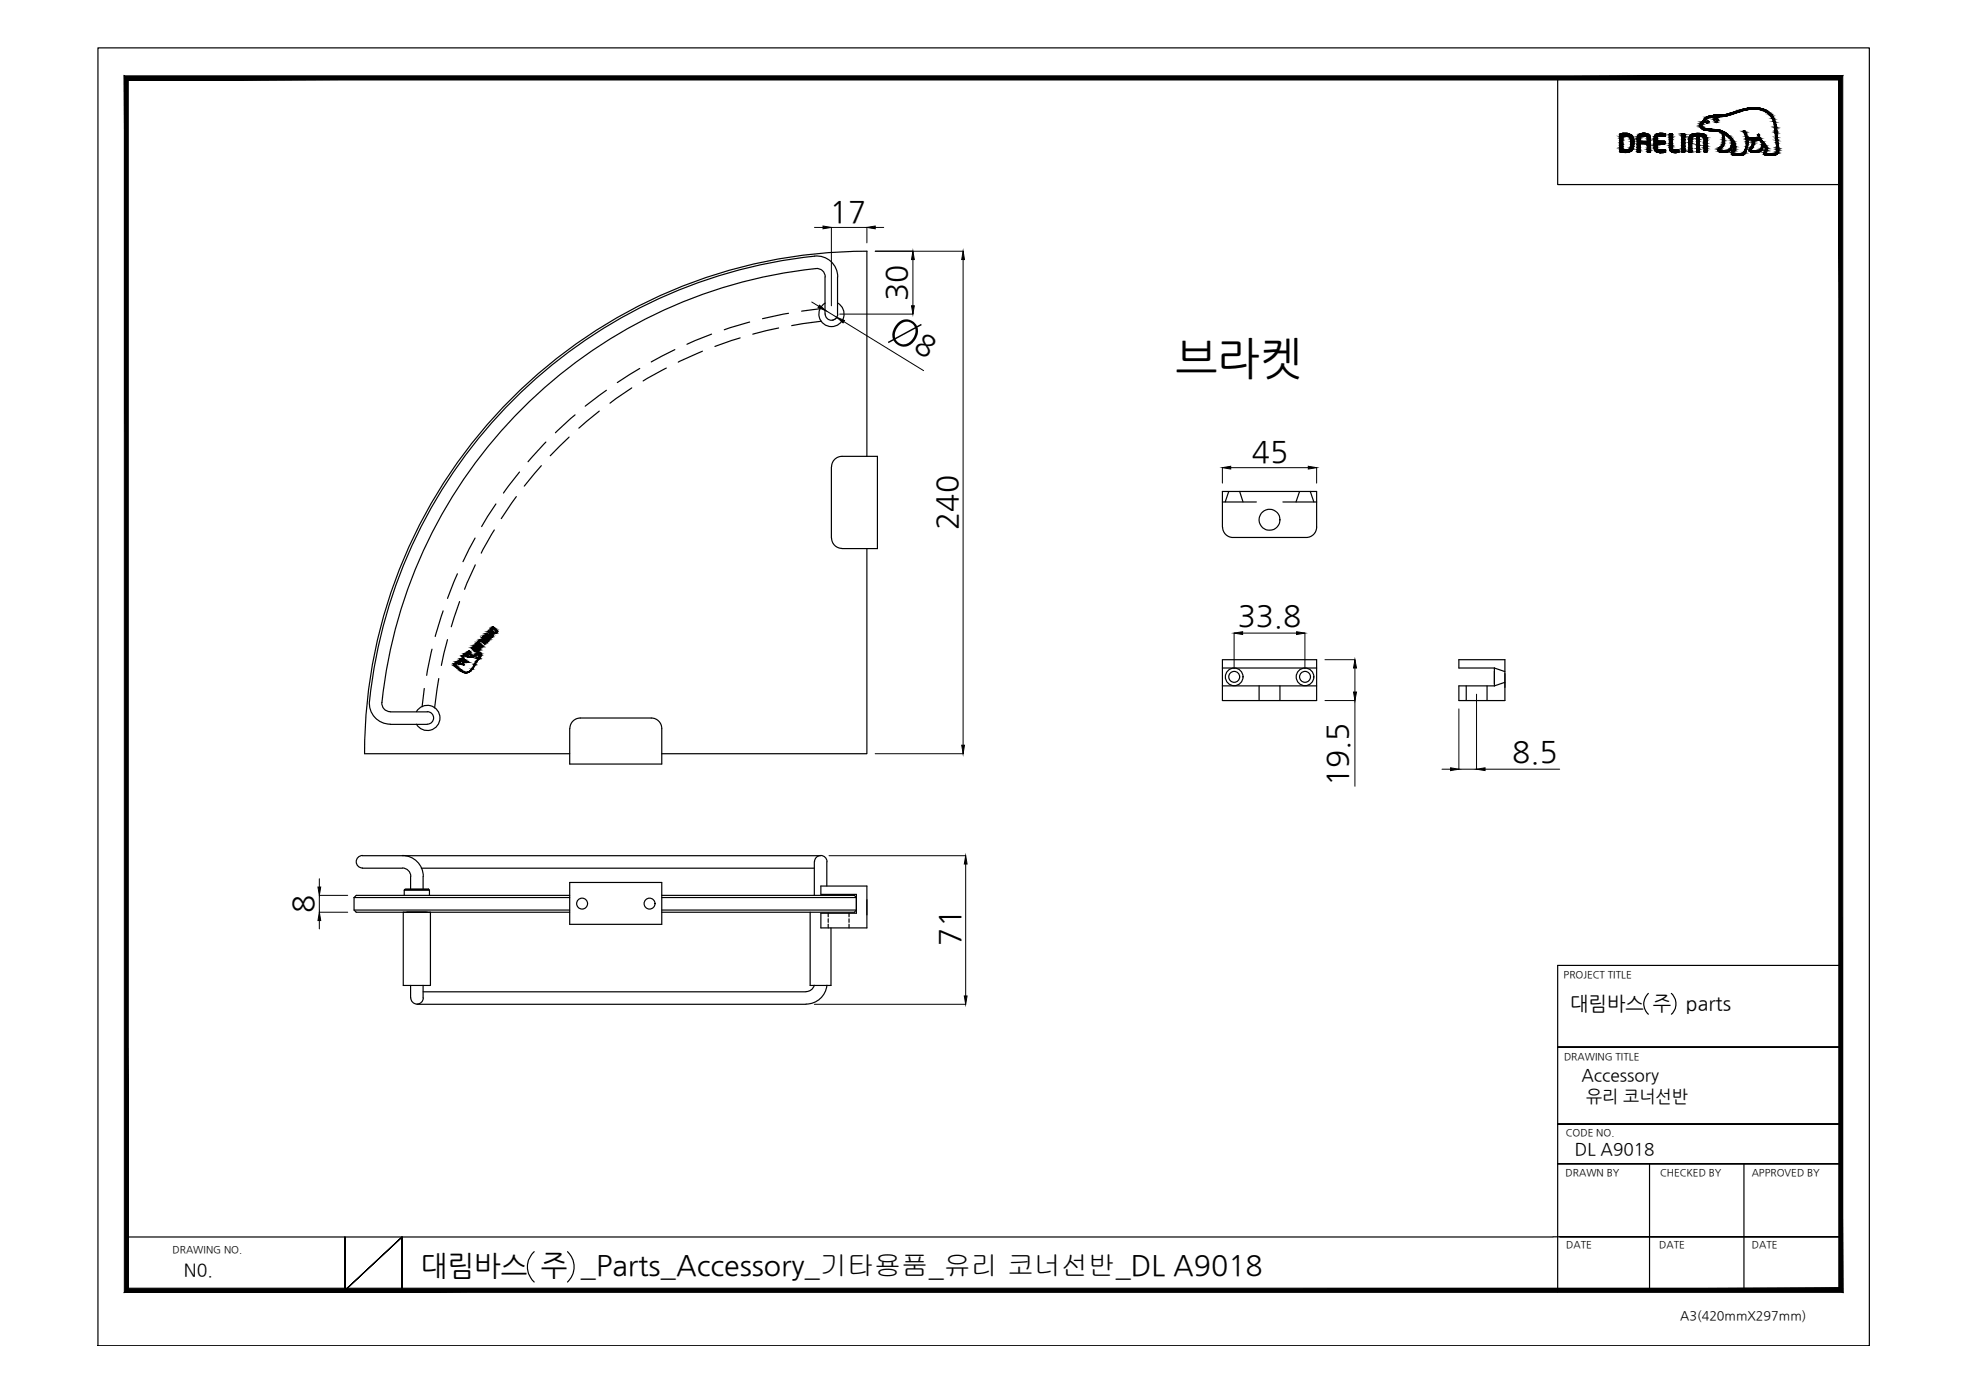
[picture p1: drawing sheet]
<svg xmlns="http://www.w3.org/2000/svg" width="420mm" height="297mm" viewBox="0 0 420 297" stroke-linecap="round" stroke-linejoin="round" font-family="sans-serif">
<defs><g id="words">
<text font-size="9.6" x="250.8" y="79.6">브라켓</text>
<text font-size="8" x="189.2" y="71.6" transform="rotate(31 189.2 71.6)">Ø</text>
<g font-size="6.4">
<text x="177.1" y="47.3">17</text>
<text x="193.5" y="64.2" transform="rotate(-90 193.5 64.2)">30</text>
<text x="194.8" y="74.4" transform="rotate(32 194.8 74.4)">8</text>
<text x="267.2" y="98.6">45</text>
<text x="204.3" y="113" transform="rotate(-90 204.3 113)">240</text>
<text x="264.1" y="133.6">33.8</text>
<text x="287.6" y="167.8" transform="rotate(-90 287.6 167.8)">19.5</text>
<text x="322.7" y="162.7">8.5</text>
<text x="66.9" y="194.8" transform="rotate(-90 66.9 194.8)">8</text>
<text x="204.9" y="201.8" transform="rotate(-90 204.9 201.8)">71</text>
</g>
<text font-size="6.1" x="89.8" y="272.2">대림바스 주 _Parts_Accessory_기타용품_유리 코너선반_DL A9018</text>
<g font-size="4.2">
<text x="335.1" y="215.4">대림바스 주</text>
<text x="359.8" y="215.4">parts</text>
</g>
<text font-size="3.8" x="39.2" y="272.3">N0.</text>
<g font-size="3.7">
<text x="337.4" y="230.6">Accessory</text>
<text x="338.5" y="235.2">유리 코너선반</text>
<text x="336.1" y="246.4">DL A9018</text>
</g>
<text font-size="2.7" x="358.5" y="281.6">A3(420mmX297mm)</text>
<g font-size="2.1">
<text x="333.7" y="208.6">PROJECT TITLE</text>
<text x="333.7" y="226.2">DRAWING TITLE</text>
<text x="334.1" y="242.4">CODE NO.</text>
<text x="334.1" y="251">DRAWN BY</text>
<text x="354.2" y="251">CHECKED BY</text>
<text x="373.8" y="251">APPROVED BY</text>
<text x="36.8" y="267.4">DRAWING NO.</text>
<text x="334.2" y="266.4">DATE</text>
<text x="354.1" y="266.4">DATE</text>
<text x="373.8" y="266.4">DATE</text>
</g>
</g></defs>
<!-- layer: 0 -->
<g fill="#000" stroke="#000" stroke-width=".21">
<path d="M67.8 189.3h.6l-.3 1.8zM68.1 194.7l.3 1.7h-.6z"/>
<path d="M27.4 274.9l-.9 .9 365.9-.9zM26.5 275.8l365.9-.9 .8 .9zM392.4 17.1v257.8l.8 .9zM393.2 16.2v259.6l-.8-258.7zM27.4 17.1h365l.8-.9zM26.5 16.2h366.7l-365.8 .9zM26.5 16.2l.9 258.7v-257.8zM26.5 16.2l.9 258.7-.9 .9z"/>
</g>
<g fill="none" stroke="#000" stroke-width=".25">
<path d="M20.9 10.2h378v277h-378zM332.4 16.6v22.8h60.4M368.3 32.5h.1M178.1 98l1-.5 .6-.1h7.5v19.7l-7.5-.1a2.3 2.3 0 0 1-2.3-2.2v-15.2l.1-.6zM260.8 112.5v-7.6h20.2v7.6M260.8 107.1h7.3M260.9 112.5a2.22 2.22 0 0 0 2.2 2.2h15.6M273.8 107.1h7.2M281 112.5a2.22 2.22 0 0 1-2.3 2.2M99.7 139.2h.1M121.6 155.4a2.22 2.22 0 0 1 2.2-2.2h15.2a2.22 2.22 0 0 1 2.2 2.2v7.6h-19.6v-7.5M260.8 140.8h20.2v8.7h-20.2z"/>
<path d="M318.9 142.6h-7.6v-1.8h9.8v8.7h-9.8v-3.1h7.6M75.6 191.5v2.7l.4 .5h45.6M75.6 194.2h46M75.6 191.5h46M77.3 182.6h8.5M77.3 185.3h8.5M77.4 182.6a1.33 1.33 0 0 0-1.4 1.3 1.33 1.33 0 0 0 1.4 1.3M85.9 182.6a4.5 4.5 0 0 1 4.4 4.4M85.9 185.2a1.8 1.8 0 0 1 1.8 1.8M86.5 189.7h4.9l.2 .3h-5.3zM87.6 187v2.7M90.3 187v2.7"/>
<path d="M121.6 191.1h-45.6l-.4 .4M121.6 188.3h19.6v8.9h-19.6zM141.2 194.2h41.5M141.2 191.5h41.5M141.2 194.7h41.1M141.2 191.1h41.1M182.7 190.9h-7.5v-1.8h9.8v8.9h-9.8v-3.1h7.5M351.7 212a3 3 0 0 0 0 4.4M356.6 212a3 3 0 0 1 0 4.4M392.8 206h-60.4v69.7M332.4 223.4h60.4h-60.4M332.4 239.9h60.4h-60.4"/>
<path d="M332.4 248.3h60.4h-60.4M352 248.3v27M372.1 248.3v27M27 264h304.4M73.6 264v11.4l12.2-11.4-12.2 11.4zM85.8 275.4v-11.4v11.4M114 267.1a4.3 4.3 0 0 0 0 6.5M121.1 267.1a4.4 4.4 0 0 1 0 6.5M331.4 263.9h61.4h-59.9M341 275.3h51.8"/>
<circle cx="263.4" cy="144.4" r="1.16"/>
<circle cx="278.5" cy="144.4" r="1.16"/>
<circle cx="124.2" cy="192.8" r="1.16"/>
<circle cx="138.6" cy="192.8" r="1.16"/>
</g>
<!-- layer: BODY -->
<g fill="none" stroke="#000" stroke-width=".25">
<path d="M173.8 54.7a106.7 106.7 0 0 0-95 94.9M173.8 54.6a4.5 4.5 0 0 1 5 4.5M176.1 59.1v7.9M176.1 59.1a1.78 1.78 0 0 0-2-1.8 104.1 104.1 0 0 0-92.6 92.6M178.7 59.1v7.9M176.1 64.7a2.69 2.69 0 0 0-.7 4 2.69 2.69 0 0 0 4.1 0 2.69 2.69 0 0 0-.7-4M176.1 67a1.33 1.33 0 0 0 1.3 1.3 1.33 1.33 0 0 0 1.4-1.3M185 97.4v-43.8a107.2 107.2 0 0 0-107.2 107.2h43.8M185 117.1v43.7h-43.8M78.8 149.6a4.5 4.5 0 0 0 4.5 4.9M81.5 149.9a1.8 1.8 0 0 0 1.8 2M83.3 154.6h7.9"/>
<path d="M83.3 151.9h7.9M88.9 151.9a2.69 2.69 0 0 1 4-.8 2.69 2.69 0 0 1 0 4.2 2.69 2.69 0 0 1-4-.8M91.2 151.9a1.33 1.33 0 0 1 1.3 1.3 1.33 1.33 0 0 1-1.3 1.3M312.9 146.4v3.1M317.3 146.4v3.1M318.9 142.6v3.8M85.8 182.6h89.3M86 194.7h5.8v15.6h-5.8zM86.3 190v1.1M89.9 185.3h83.9M91.6 190v1.1M172.9 194.7v15.6h4.4v-12.3"/>
<path d="M173.8 183.9v7.2M173.8 183.9a1.33 1.33 0 0 1 1.3-1.3 1.33 1.33 0 0 1 1.4 1.3M176.4 183.9v5.2M176.7 194.9v.7M176.7 196.1v.7M176.7 197.2v.8M181.2 194.9v.7M181.2 196.1v.7M181.2 197.2v.8M182.3 191.1l.4 .4v2.7l-.4 .5M182.7 190.9v4M87.6 210.3v2.7"/>
<path d="M87.7 212.9a1.33 1.33 0 0 0 1.3 1.4 1.33 1.33 0 0 0 1.3-1.4M89 214.3h83M90.3 210.3v2.7M90.3 211.6h81.7M173.7 210.2a1.8 1.8 0 0 1-1.7 1.4M176.5 210.2a4.5 4.5 0 0 1-4.5 4.1"/>
<circle cx="270.9" cy="110.9" r="2.23"/>
</g>
<!-- layer: Default -->
<g fill="none" stroke="#000" stroke-width=".25">
<path d="M136.5 78.6l-4.8 3M142.2 78.5l-5 2.8M144 74.6l-5 2.6M149.9 74.9l-5.2 2.4M151.8 71.3l-5.2 2.2M157.9 72.1l-5.3 1.8M160 68.7l-5.5 1.7M166.1 70l-5.5 1.3M168.3 66.9l-5.6 1.1M174.9 65.9l-3.8 .5M175.2 68.6l-6.3 .9M115.5 99.4l-3.6 4.3"/>
<path d="M116.5 94.3l-3.8 4.2M121.4 93.3l-4 4M122.7 88.5l-4.2 3.8M127.9 87.7l-4.4 3.7M129.4 83.3l-4.5 3.4M134.8 82.8l-4.6 3.2M101.4 114.8l-2.6 5.1M105.5 113.1l-2.8 4.9M105.8 107.5l-3 4.9M110.2 106l-3.2 4.7M110.9 100.7l-3.5 4.5M262.2 104.9l-.8 2.2"/>
<path d="M264.5 104.9l.7 2.2M277.3 104.9l-.8 2.2M279.6 104.9l.8 2.2M92.2 138.5l-1.2 5.6M94.6 130.4l-1.7 5.4M95.5 136.5l-1.3 5.5M97.6 122.4l-2.1 5.3M98.1 128.4l-1.8 5.3M101.4 120.5l-2.3 5.2M90.5 146.9l-.4 3.9M93.6 144.8l-.9 6.3M260.8 142.6h20.2"/>
<path d="M260.8 146.4h20.2M268.7 146.4v3.1M273.1 146.4v3.1M318.9 142.6l2.2 .7M321.1 145.6l-2.2 .8"/>
<circle cx="263.4" cy="144.4" r="1.88"/>
<circle cx="278.5" cy="144.4" r="1.88"/>
</g>
<g fill="none" stroke="#000" stroke-width=".21">
<path d="M173.8 48.5h1.8M185 51.8v-3.3h-7.6v16.7M186.8 53.6h8M186.8 48.5h1.8M194.8 55.4v9.8M173.2 64.4l1.5 1M176.3 66.3l2.3 1.4-.5 .4-.5 .2M179.2 67h15.6M180.1 68.6l17 10.5M260.8 99.8v3.3M262.6 99.8h16.6M281 99.8v3.3"/>
<path d="M263.3 135.1v7.6M265.2 135.1h11.5M278.5 135.1v7.6M282.7 140.8h6.4M282.7 149.5h6.4v18.3M289.1 142.6v5.1M315.1 148.1v16h-3.8v-12.8M307.7 164.1h1.8M316.9 164.1h15.9"/>
</g>
<g fill="#000" stroke="#000" stroke-width=".21">
<path d="M175.6 48.2l1.8 .3-1.8 .3zM185 48.5l1.8-.3v.6zM194.8 53.6l.3 1.8h-.6zM174.9 65.1l1.4 1.2-1.7-.7zM178.5 67.7l1.7 .7-.3 .5zM194.5 65.2h.6l-.3 1.8zM260.8 99.8l1.8-.3v.6zM279.2 99.5l1.8 .3-1.8 .3zM263.3 135.1l1.9-.3v.6zM276.7 134.8l1.8 .3-1.8 .3zM289.1 140.8l.4 1.8h-.7zM288.8 147.7h.7l-.4 1.8z"/>
<path d="M309.5 163.8l1.8 .3-1.8 .3zM315.1 164.1l1.8-.3v.6z"/>
</g>
<!-- layer: BODY -->
<path d="M186.8 53.6h18.7M205.5 55.4v103.6M186.8 160.8h18.7M176.9 182.6h29.2M206.1 184.4v28.1M173.8 214.3h32.3" fill="none" stroke="#000" stroke-width=".21"/>
<path d="M205.5 53.6l.3 1.8h-.6zM205.2 159h.6l-.3 1.8zM206.1 182.6l.3 1.8h-.6zM205.8 212.5h.6l-.3 1.8z" fill="#000" stroke="#000" stroke-width=".21"/>
<!-- layer: 0 -->
<path d="M68.1 187.5v1.8M68.1 196.4v1.8M74.2 191.1h-6.1v3.6h6.1" fill="none" stroke="#000" stroke-width=".21"/>
<g fill="#000" stroke="#000" stroke-width=".21">
<path d="M345.7 32.4h2zM346 32.5h1.3zM346.1 32.5h1.2zM346.3 28.5h.9zM346.9 32h1.4zM351 29h1.1zM353.5 32.4h1.9zM353.5 28.6h1.9zM353.7 32.5h1.7zM354.1 32.6h.3zM354.1 28.5h.4zM354.4 29h1z"/>
<path d="M354.7 29l.7 .1zM357.2 32.6h.6zM362 28.5h.7zM362.1 32.5h.5zM363.3 29.2h.8zM363.7 25.4h.4zM364 27.8h3.1zM364.2 25.9h.3zM365.6 24.6h3.2zM365.7 25.5h.2zM366.2 26h.2zM366.2 24.6h2.6z"/>
<path d="M366.1 25.2h.2zM366.1 26.1h.2zM366.6 24.6h2.2zM372.1 32.6h.3zM372.1 27.9h.2zM373.2 23h2.2zM374 23h.7zM374.8 29.8h.6zM375.2 29.5h.4zM375.2 28.7h.2zM375.4 29.8h.5zM98.7 140h.1z"/>
<path d="M101.5 137.4h.3zM101.5 137.4h.2zM101.9 138.7h.3zM102.1 139.2h.3zM102.2 139.2h.1zM102.2 139.8h.1zM102.2 139.9h.1zM102.6 136.4l.1 .1zM102.7 138h.2zM103.2 135.8h.5zM103.4 137.3h.1zM103.4 136.6h.1z"/>
<path d="M103.3 135.7h.2zM103.8 136.9h.2zM104.1 136.6h.2zM104.3 135.6h.2zM104.5 136.1h.3zM104.7 135.9h.3zM97 141.8h.1zM97 141.7h.1zM97.5 141.2h.1zM97.6 142.6h.3zM98 141.7h.8zM98 141h.2z"/>
<path d="M98.3 141.7h.5zM98.2 140.8h.2zM98.5 140.7h.2zM98.5 140.6h.1zM98.7 141.2h.2zM99.2 143.6h.4zM99.8 141.3h.1zM99.8 140.2h1.1zM100.8 142.6h.1zM101.3 141.7h.1zM101.3 141.7h.2zM101.2 141.8h.2z"/>
<path d="M101.5 141.2h.2zM101.8 140.5l.2 .1zM102.1 140.5h.2z"/>
<path d="M345.6 29h1.3zM345.6 29h1.3z"/>
<path d="M345.6 32h1.3zM345.6 32h1.3z"/>
<path d="M346.1 32.5h1.1zM346.3 32.5h.9z"/>
<path d="M345.6 29.1h.7zM345.6 29.1h.7z"/>
<path d="M345.6 29.1l.7 .2v-.2zM345.6 29.1l.7 .2h-.7z"/>
<path d="M345.6 29.3h.7zM345.6 29.3h.7z"/>
<path d="M345.6 29.3l.7 .3v-.3zM345.6 29.3l.7 .3h-.7z"/>
<path d="M345.6 29.6l.7 .3v-.3zM345.6 29.6l.7 .3h-.7z"/>
<path d="M345.6 29.9l.7 .1v-.1zM345.6 29.9l.7 .1h-.7z"/>
<path d="M345.6 30l.7 .5v-.5zM345.6 30l.7 .5h-.7z"/>
<path d="M345.6 30.5l.7 .3v-.3zM345.6 30.5l.7 .3h-.7z"/>
<path d="M345.6 30.8l.7 .4v-.4zM345.6 30.8l.7 .4h-.7zM345.6 31.2h.7zM345.6 31.2h.7z"/>
<path d="M345.6 31.2l.7 .4v-.4zM345.6 31.2l.7 .4h-.7z"/>
<path d="M345.6 31.6l.7 .2v-.2zM345.6 31.6l.7 .2h-.7z"/>
<path d="M345.6 31.8h.7zM345.6 31.8h.7z"/>
<path d="M345.6 31.8l.7 .2v-.2zM345.6 31.8l.7 .2h-.7z"/>
<path d="M345.6 32h.7zM345.6 32h.7zM345.6 32h.7zM345.6 32h.7z"/>
<path d="M345.6 32h.8zM345.6 32h.8z"/>
<path d="M345.6 32h1.1zM345.6 32h1.1z"/>
<path d="M345.6 29h1zM345.6 29h1.3z"/>
<path d="M345.6 29h1zM345.6 29l.7 .1zM345.6 29.1h.7zM345.6 29.1h.7z"/>
<path d="M345.6 32h1.2zM345.6 32h1.2z"/>
<path d="M345.6 29h1.3zM345.6 29h1.3z"/>
<path d="M346.9 29h1.4zM346.9 29h1.4z"/>
<path d="M345.6 32h1.3zM345.6 32h1.3z"/>
<path d="M346.3 28.5h1zM346.1 28.5h1.2z"/>
<path d="M346.1 28.5h1.2zM346 28.5h1.3z"/>
<path d="M346 28.5h1.4zM345.8 28.5h1.6z"/>
<path d="M345.8 28.5h1.9zM345.7 28.5h2z"/>
<path d="M345.8 32.5h1.6zM345.8 32.5h1.5zM346 32.5h1.3z"/>
<path d="M345.7 28.5l2 .1zM345.7 28.5l2 .1z"/>
<path d="M345.7 28.6l2.3 .1-.3-.1zM345.7 28.6l2.3 .1h-2.4zM345.6 28.7h2.4zM345.6 28.7h2.4z"/>
<path d="M345.7 32.4h2zM345.7 32.4l1.7 .1z"/>
<path d="M345.6 28.7l2.4 .1zM345.6 28.7l2.4 .1z"/>
<path d="M345.6 32.3l2.1 .1 .3-.1zM345.6 32.3l2.1 .1h-2zM345.7 32.4h2z"/>
<path d="M345.6 28.8l2.6 .1-.2-.1zM345.6 28.8l2.6 .1h-2.6zM345.6 28.9h2.6zM345.6 28.9h2.6z"/>
<path d="M345.6 32.3h2.4zM345.6 32.3h2.4zM345.6 32.3h2.4zM345.6 32.3h2.4z"/>
<path d="M345.6 28.9l2.7 .1-.1-.1zM345.6 28.9l2.7 .1h-2.7z"/>
<path d="M345.6 32.1l2.4 .2 .2-.2zM345.6 32.1l2.4 .2h-2.4z"/>
<path d="M346.9 29h1.4zM346.9 29h1.4z"/>
<path d="M347 29h1.3zM347 29h1.3z"/>
<path d="M347.2 29l1.2 .1zM347.2 29l1.2 .1z"/>
<path d="M347 32h1.3zM346.9 32h1.4zM346.9 32h1.4z"/>
<path d="M345.6 32l2.6 .1 .1-.1zM345.6 32l2.6 .1h-2.6zM345.6 32.1h2.6zM345.6 32.1h2.6z"/>
<path d="M347.4 31.9h.9zM347 32h1.3z"/>
<path d="M347.5 29.1h.9zM347.5 29.1h.9z"/>
<path d="M347.5 29.1l1 .2-.1-.2zM347.5 29.1l1 .2z"/>
<path d="M347.5 31.9h.9zM347.4 31.9h.9z"/>
<path d="M347.7 31.8h.7zM347.5 31.9h.9z"/>
<path d="M347.8 29.3l.7 .1v-.1zM347.8 29.3l.7 .1h-.7z"/>
<path d="M347.8 29.4l.8 .1zM347.8 29.4l.8 .1z"/>
<path d="M347.8 31.6h.7zM347.8 31.6h.7z"/>
<path d="M347.8 31.6l.6 .2 .1-.2zM347.8 31.6l.6 .2h-.7z"/>
<path d="M347.9 29.5l.7 .3v-.3zM347.9 29.5l.7 .3h-.6z"/>
<path d="M348 29.8l.6 .1zM348 29.8l.6 .1z"/>
<path d="M348 29.9l.6 .2v-.2zM348 29.9l.6 .2h-.6z"/>
<path d="M348 31.3l.5 .3 .1-.3zM348 31.3l.5 .3h-.7z"/>
<path d="M348 30.1l.6 .1zM348 30.1l.6 .1zM348 30.2h.6zM348 30.2h.6zM348 30.2h.6zM348 30.2h.6zM348 30.2h.6zM348 30.2h.6z"/>
<path d="M348 30.2h.6zM348 30.2h.6z"/>
<path d="M348 30.2l.6 .1zM348 30.2l.6 .1zM348 30.3h.6zM348 30.3h.6z"/>
<path d="M348 30.3l.6 .2v-.2zM348 30.3l.6 .2h-.6z"/>
<path d="M348 30.5l.6 .1v-.1zM348 30.5l.6 .1h-.6z"/>
<path d="M348 30.6l.6 .1v-.1zM348 30.6l.6 .1h-.6z"/>
<path d="M348 30.7l.6 .1zM348 30.7l.6 .1z"/>
<path d="M348 30.8h.6zM348 30.8h.6z"/>
<path d="M348 30.8l.6 .1zM348 30.8l.6 .1z"/>
<path d="M348 30.9l.6 .4v-.4zM348 30.9l.6 .4h-.6zM348 31.3h.6zM348 31.3h.6z"/>
<path d="M349.4 29.6h.6zM349.4 29.6h.6zM349.4 29.6h.6zM349.4 29.6h.6z"/>
<path d="M349.5 32.5h.3zM349.5 32.5h.3z"/>
<path d="M349.5 32.5h.4zM349.5 32.5h.3z"/>
<path d="M349.4 32.5h.6zM349.4 32.5h.5z"/>
<path d="M349.4 29.5l.6 .1zM349.4 29.5l.6 .1zM349.4 29.6h.6zM349.4 29.6h.6z"/>
<path d="M349.4 29.6h.6zM349.4 29.6h.6zM349.4 29.6h.6zM349.4 29.6h.6z"/>
<path d="M349.4 29.6l.6 .3v-.3zM349.4 29.6l.6 .3h-.6zM349.4 29.9h.6zM349.4 29.9h.6z"/>
<path d="M349.4 29.9l.6 .2v-.2zM349.4 29.9l.6 .2h-.6z"/>
<path d="M349.4 30.1l.6 .1zM349.4 30.1l.6 .1z"/>
<path d="M349.4 30.7l.6 .1zM349.4 30.7l.6 .1z"/>
<path d="M349.4 30.8l.6 .1v-.1zM349.4 30.8l.6 .1h-.6z"/>
<path d="M349.4 30.9l.6 .5v-.5zM349.4 30.9l.6 .5h-.6z"/>
<path d="M349.4 31.4l.6 .1zM349.4 31.4l.6 .1z"/>
<path d="M349.4 31.5l.6 .4v-.4zM349.4 31.5l.6 .4h-.6z"/>
<path d="M349.4 31.9h.6zM349.4 31.9h.6z"/>
<path d="M349.4 31.9l.6 .2v-.2zM349.4 31.9l.6 .2h-.6z"/>
<path d="M349.4 32.1l.6 .1zM349.4 32.1l.6 .1z"/>
<path d="M349.4 32.2l.6 .1zM349.4 32.2l.6 .1z"/>
<path d="M349.4 32.3h.6zM349.4 32.3h.6z"/>
<path d="M349.4 32.3l.6 .1zM349.4 32.3l.6 .1zM349.4 32.4h.6zM349.4 32.4h.6zM349.4 32.4h.6zM349.4 32.4h.6z"/>
<path d="M349.4 32.4h.6zM349.4 32.4h.6z"/>
<path d="M349.4 32.4h.6zM349.4 32.4l.6 .1z"/>
<path d="M349.4 29.3l.6 .2v-.2zM349.4 29.3l.6 .2h-.6zM349.4 29.5h.6zM349.4 29.5h.6z"/>
<path d="M349.4 29.2l.6 .1 .1-.1zM349.4 29.2l.6 .1h-.6z"/>
<path d="M349.4 29.1h.8zM349.4 29.1h.8z"/>
<path d="M349.4 29.1h.8zM349.4 29.1l.7 .1z"/>
<path d="M349.5 29h.9zM349.5 29h1.1z"/>
<path d="M349.5 29h.9zM349.5 29l.7 .1z"/>
<path d="M350.6 28.5h.3zM350.6 28.5h.3z"/>
<path d="M350.6 28.5h.4zM350.5 28.5h.5z"/>
<path d="M350.5 28.5h.6zM350.4 28.5h.7z"/>
<path d="M350.4 28.5h.8zM350.4 28.5h.8z"/>
<path d="M350.4 28.5h1zM350.2 28.5h1.2z"/>
<path d="M350.2 28.5h1.2zM350.1 28.5h1.3z"/>
<path d="M350.1 28.5h1.5zM350 28.5h1.6z"/>
<path d="M351.5 29.6h.7zM351.5 29.6h.7z"/>
<path d="M350 28.5l1.8 .2-.2-.2zM349.8 28.7l.2-.2 1.8 .2z"/>
<path d="M349.8 28.7l2.1 .1zM349.6 28.8h2.3z"/>
<path d="M349.6 28.8l2.4 .1-.1-.1zM349.6 28.8l2.4 .1h-2.5z"/>
<path d="M349.5 28.9l2.6 .1zM349.5 28.9l2.6 .1z"/>
<path d="M350.9 29h1.2zM350.9 29h1.2zM351 29h1.1z"/>
<path d="M351.1 29l1 .1zM351.1 29l1 .1z"/>
<path d="M351.3 29.1h.8zM351.3 29.1h.8z"/>
<path d="M351.4 29.1l.7 .2v-.2zM351.4 29.1l.7 .2h-.6z"/>
<path d="M351.6 32.5h.5zM351.6 32.5h.5z"/>
<path d="M351.6 32.5h.5zM351.6 32.5h.4z"/>
<path d="M351.5 29.3l.7 .1zM351.5 29.3l.7 .1z"/>
<path d="M351.5 29.4h.7zM351.5 29.4h.7z"/>
<path d="M351.5 29.4l.7 .2v-.2zM351.5 29.4l.7 .2h-.7zM351.5 29.6h.7zM351.5 29.6h.7z"/>
<path d="M351.5 29.6h.7zM351.5 29.6h.7z"/>
<path d="M351.5 29.6l.7 .1zM351.5 29.6l.7 .1zM351.5 29.7h.7zM351.5 29.7h.7z"/>
<path d="M351.5 29.7l.7 .2v-.2zM351.5 29.7l.7 .2h-.7z"/>
<path d="M351.5 29.9h.7zM351.5 29.9h.7z"/>
<path d="M351.5 29.9l.7 .2v-.2zM351.5 29.9l.7 .2h-.7z"/>
<path d="M351.5 30.1l.7 .1zM351.5 30.1l.7 .1z"/>
<path d="M349.4 30.2h2.8zM349.4 30.2h2.8z"/>
<path d="M349.4 30.2h2.8zM349.4 30.2h2.8z"/>
<path d="M349.4 30.2l2.8 .4v-.4zM349.4 30.2l2.8 .4h-2.8z"/>
<path d="M349.4 30.6l2.8 .1v-.1zM349.4 30.6l2.8 .1h-2.8z"/>
<path d="M351.5 30.7h.7zM351.5 30.7h.7z"/>
<path d="M351.5 30.7l.7 .2v-.2zM351.5 30.7l.7 .2h-.7z"/>
<path d="M351.5 30.9l.7 .2v-.2zM351.5 30.9l.7 .2h-.7z"/>
<path d="M351.5 31.1h.7zM351.5 31.1h.7z"/>
<path d="M351.5 31.1l.7 .5v-.5zM351.5 31.1l.7 .5h-.7z"/>
<path d="M351.5 31.6h.7zM351.5 31.6h.7z"/>
<path d="M351.5 31.6l.7 .3v-.3zM351.5 31.6l.7 .3h-.7z"/>
<path d="M351.5 31.9l.7 .2v-.2zM351.5 31.9l.7 .2h-.7z"/>
<path d="M351.5 32.1l.7 .1zM351.5 32.1l.7 .1z"/>
<path d="M351.5 32.2l.7 .1zM351.5 32.2l.7 .1z"/>
<path d="M351.5 32.3l.7 .1zM351.5 32.3l.7 .1zM351.5 32.4h.7zM351.5 32.4h.7z"/>
<path d="M351.5 32.4h.7zM351.5 32.4h.7zM351.5 32.4h.7zM351.5 32.4h.7z"/>
<path d="M351.5 32.4h.7zM351.5 32.4l.6 .1z"/>
<path d="M353.1 29h1.1zM353.1 29h1.1z"/>
<path d="M353 29.4l.6 .1zM353 29.4l.6 .1z"/>
<path d="M353 29.5h.6zM353 29.5h.6zM353 29.5h.6zM353 29.5h.6zM353 29.5h.6zM353 29.5h.6z"/>
<path d="M353 29.5l.6 .1zM353 29.5l.6 .1z"/>
<path d="M353 29.6h.6zM353 29.6h.6z"/>
<path d="M353 29.6l.6 .3v-.3zM353 29.6l.6 .3h-.6z"/>
<path d="M353 29.9l.6 .1v-.1zM353 29.9l.6 .1h-.6z"/>
<path d="M353 30l.6 .1zM353 30l.6 .1z"/>
<path d="M353 30.1l.6 .1zM353 30.1l.6 .1z"/>
<path d="M353 30.7l.6 .1zM353 30.7l.6 .1z"/>
<path d="M353 30.8l.6 .2v-.2zM353 30.8l.6 .2h-.6z"/>
<path d="M353 31l.6 .1v-.1zM353 31l.6 .1h-.6z"/>
<path d="M353 31.1l.6 .2v-.2zM353 31.1l.6 .2h-.6z"/>
<path d="M353 31.3l.6 .1zM353 31.3l.6 .1z"/>
<path d="M353 31.4l.6 .1zM353 31.4l.6 .1z"/>
<path d="M353 31.5h.6zM353 31.5h.6zM353 31.5h.6zM353 31.5h.6z"/>
<path d="M353 31.5l.6 .1v-.1zM353 31.5l.6 .1h-.6z"/>
<path d="M353 31.6l.7 .2-.1-.2zM353 31.6l.7 .2h-.7z"/>
<path d="M353 29.2l.6 .2 .1-.2zM353 29.2l.6 .2h-.6z"/>
<path d="M353 31.8h.7zM353 31.8h.7z"/>
<path d="M353 31.8l.8 .1zM353 31.8l.8 .1z"/>
<path d="M353 29.1h.7zM353 29.1l.7 .1zM353 29.2h.7zM353 29.2h.7z"/>
<path d="M353 31.9l.9 .1zM353 31.9l.9 .1z"/>
<path d="M353 29.1h.9zM353 29.1h.7z"/>
<path d="M353 32h1.1zM353 32h1.1z"/>
<path d="M353.1 29.1h1zM353 29.1h.9z"/>
<path d="M354.1 32.6h.3zM354.2 32.6h.2z"/>
<path d="M353.1 29h1.1zM353.1 29l1 .1z"/>
<path d="M353.1 32h1.1zM353.1 32h1.1z"/>
<path d="M353.1 32h1.1zM353.1 32h1.1z"/>
<path d="M354.1 28.5h.8zM354 28.5h.9z"/>
<path d="M354.1 32.6h.5zM354.1 32.6h.3z"/>
<path d="M354 28.5h1.2zM353.9 28.5h1.3z"/>
<path d="M354.1 32.6h.9zM354.1 32.6h.5z"/>
<path d="M353 30.2h2.2zM353 30.2h2.2z"/>
<path d="M353 30.7h2.2zM353 30.7h2.2zM353 30.7h2.2zM353 30.7h2.2z"/>
<path d="M353.9 28.5h1.4zM353.8 28.5h1.5z"/>
<path d="M353.9 32.5h1.3zM353.9 32.5l1.1 .1z"/>
<path d="M353.8 28.5h1.6zM353.8 28.5h1.6z"/>
<path d="M353 30.2h2.3zM353 30.2h2.3z"/>
<path d="M353 30.2h2.3zM353 30.2h2.3z"/>
<path d="M353.9 32.5h1.4zM353.9 32.5h1.3z"/>
<path d="M353 30.2l2.4 .1zM353 30.2l2.4 .1z"/>
<path d="M353 30.7h2.3zM353 30.7h2.2z"/>
<path d="M353.1 29h2.3zM353.1 29h2.3z"/>
<path d="M354.2 29h1.2zM354.2 29h1.2z"/>
<path d="M354.2 29h1.2zM354.2 29h1.2zM354.4 29h1z"/>
<path d="M355.2 29.1h.2zM354.7 29l.7 .1z"/>
<path d="M353 30.3l2.4 .1zM353 30.3l2.4 .1z"/>
<path d="M353 30.4l2.4 .1v-.1zM353 30.4l2.4 .1h-2.4z"/>
<path d="M353 30.5l2.4 .1zM353 30.5l2.4 .1z"/>
<path d="M353 30.6h2.4zM353 30.6l2.3 .1z"/>
<path d="M353.1 32h2.3zM353.1 32h2.3z"/>
<path d="M353.8 32.5h1.6zM353.8 32.5h1.6zM353.8 32.5h1.6zM353.8 32.5h1.6z"/>
<path d="M353.8 32.5h1.6zM353.8 32.5h1.5z"/>
<path d="M353.8 28.5h1.6zM353.8 28.5h1.6z"/>
<path d="M353.8 28.5h1.6zM353.7 28.5h1.7z"/>
<path d="M353.7 28.5l1.7 .1zM353.5 28.6h1.9zM353.5 28.6h1.9z"/>
<path d="M353.5 28.6l1.9 .1v-.1zM353.3 28.7l.2-.1 1.9 .1z"/>
<path d="M353.3 28.7l2.1 .1v-.1zM353.3 28.7l2.1 .1h-2.2z"/>
<path d="M353.2 28.8l2.2 .1zM353.2 28.8l2.2 .1z"/>
<path d="M353.1 28.9l2.3 .1zM353.1 28.9l2.3 .1z"/>
<path d="M353.1 29h2.3zM353.1 29h2.3z"/>
<path d="M353.1 32l2.3 .1zM353.1 32l2.3 .1z"/>
<path d="M353.1 32.1l2.3 .1v-.1zM353.1 32.1l2.3 .1h-2.2z"/>
<path d="M353.2 32.2l2.2 .1zM353.2 32.2l2.2 .1z"/>
<path d="M353.3 32.3l2.1 .1v-.1zM353.3 32.3l2.1 .1h-1.9zM353.5 32.4h1.9z"/>
<path d="M353.5 32.4l1.9 .1zM353.5 32.4l1.9 .1zM353.7 32.5h1.7z"/>
<path d="M353.8 32.5h1.6zM353.8 32.5h1.6z"/>
<path d="M356.4 28.5h.4zM356.4 28.5h.4z"/>
<path d="M356.4 28.5h.4zM356.3 28.5h.5z"/>
<path d="M356.3 28.5l.6 .1zM356.3 28.5l.6 .1z"/>
<path d="M356.3 28.6h.6zM356.3 28.6h.6z"/>
<path d="M356.3 28.6l.6 .1zM356.3 28.6l.6 .1zM356.2 28.7h.7zM356.2 28.7h.7z"/>
<path d="M356.2 28.7l.7 .1zM356.2 28.7l.7 .1z"/>
<path d="M356.2 28.8h.7zM356.2 28.8h.7z"/>
<path d="M356.2 28.8l.7 .2v-.2zM356.2 28.8l.7 .2h-.7z"/>
<path d="M356.2 29l.7 .1zM356.2 29l.7 .1z"/>
<path d="M356.2 29.1l.7 .3v-.3zM356.2 29.1l.7 .3h-.7z"/>
<path d="M356.2 29.4h.7zM356.2 29.4h.7z"/>
<path d="M356.2 29.4l.7 .4v-.4zM356.2 29.4l.7 .4h-.7z"/>
<path d="M356.2 29.8l.7 .1zM356.2 29.8l.7 .1z"/>
<path d="M356.2 29.9l.7 .7v-.7zM356.2 29.9l.7 .7h-.7z"/>
<path d="M356.2 30.6l.7 .1zM356.2 30.6l.7 .1z"/>
<path d="M356.2 30.7l.7 .3v-.3zM356.2 30.7l.7 .3h-.7z"/>
<path d="M356.2 31l.7 .1zM356.2 31l.7 .1z"/>
<path d="M356.2 31.1l.7 .2v-.2zM356.2 31.1l.7 .2h-.7z"/>
<path d="M356.2 31.3l.7 .1zM356.2 31.3l.7 .1z"/>
<path d="M356.2 31.4l.7 .1zM356.2 31.4l.7 .1z"/>
<path d="M356.2 31.5h.7zM356.2 31.5h.7zM356.2 31.5h.7zM356.2 31.5h.7z"/>
<path d="M356.2 31.5l.7 .1zM356.2 31.5l.7 .1z"/>
<path d="M356.2 31.6h.7zM356.2 31.6h.7zM356.3 31.6h.6zM356.3 31.6h.6z"/>
<path d="M356.3 31.6l.6 .1v-.1zM356.3 31.6l.6 .1h-.6z"/>
<path d="M356.3 31.7l.6 .1v-.1zM356.3 31.7l.6 .1h-.6zM356.3 31.8h.6zM356.3 31.8h.6z"/>
<path d="M356.3 31.8l.7 .1zM356.3 31.8l.7 .1z"/>
<path d="M356.3 31.9l.9 .1zM356.3 31.9l.9 .1z"/>
<path d="M357.2 32.6h.5zM357.4 32.6h.3z"/>
<path d="M356.3 32h1.1zM356.3 32h1.1z"/>
<path d="M356.3 32h1.1zM356.3 32h1.1z"/>
<path d="M357.1 32.5h.8zM357.1 32.5l.7 .1z"/>
<path d="M357 32.5h1zM357 32.5h.9z"/>
<path d="M357 32.5h1.1zM357 32.5h1z"/>
<path d="M356.9 32.5h1.3zM356.9 32.5h1.4z"/>
<path d="M356.9 32.5h1.3zM356.9 32.5h1.2z"/>
<path d="M356.3 32h2zM356.3 32h2z"/>
<path d="M356.3 32l2 .1zM356.3 32l2 .1z"/>
<path d="M356.3 32.1h2zM356.3 32.1h2z"/>
<path d="M356.3 32.1l2 .1zM356.3 32.1l2 .1z"/>
<path d="M356.4 32.2l1.9 .1v-.1zM356.4 32.2l1.9 .1h-1.7z"/>
<path d="M356.6 32.3l1.7 .1zM356.6 32.3l1.7 .1z"/>
<path d="M356.6 32.4l1.7 .1zM356.6 32.4l1.7 .1zM356.8 32.5h1.5zM356.8 32.5h1.5z"/>
<path d="M356.8 32.5h1.5zM356.8 32.5h1.5z"/>
<path d="M359.1 28.5h.3zM358.9 28.5h.5zM358.9 28.5h.5zM358.9 28.5h.5z"/>
<path d="M358.9 28.5l.6 .2zM358.9 28.5l.6 .2h-.7z"/>
<path d="M358.9 32.5h.5zM358.9 32.5h.6z"/>
<path d="M358.9 32.5h.5zM358.9 32.5h.5z"/>
<path d="M358.8 28.7h.7zM358.8 28.7h.7zM358.8 28.7h.7zM358.8 28.7h.7z"/>
<path d="M358.8 28.7l.7 .1v-.1zM358.8 28.7l.7 .1h-.7zM358.8 28.8h.7zM358.8 28.8h.7z"/>
<path d="M358.8 28.8l.7 .2v-.2zM358.8 28.8l.7 .2h-.7zM358.8 29h.7zM358.8 29h.7z"/>
<path d="M358.8 29l.7 .2v-.2zM358.8 29l.7 .2h-.7zM358.8 29.2h.7zM358.8 29.2h.7z"/>
<path d="M358.8 29.2l.7 .6v-.6zM358.8 29.2l.7 .6h-.7zM358.8 29.8h.7zM358.8 29.8h.7z"/>
<path d="M358.8 29.8l.7 .7v-.7zM358.8 29.8l.7 .7h-.7zM358.8 30.5h.7zM358.8 30.5h.7z"/>
<path d="M358.8 30.5l.7 .7v-.7zM358.8 30.5l.7 .7h-.7zM358.8 31.2h.7zM358.8 31.2h.7z"/>
<path d="M358.8 31.2l.7 .6v-.6zM358.8 31.2l.7 .6h-.7zM358.8 31.8h.7zM358.8 31.8h.7z"/>
<path d="M358.8 31.8l.7 .2v-.2zM358.8 31.8l.7 .2h-.7zM358.8 32h.7zM358.8 32h.7z"/>
<path d="M358.8 32l.7 .2v-.2zM358.8 32l.7 .2h-.7zM358.8 32.2h.7zM358.8 32.2h.7z"/>
<path d="M358.8 32.2l.7 .1v-.1zM358.8 32.2l.7 .1h-.7zM358.8 32.3h.7zM358.8 32.3h.7z"/>
<path d="M358.8 32.3l.7 .1zM358.8 32.3l.7 .1z"/>
<path d="M358.8 32.4l.7 .1v-.1zM358.8 32.4l.7 .1h-.6z"/>
<path d="M360.4 30.2h.6zM360.4 30.2h.6z"/>
<path d="M360.5 32.5h.4zM360.5 32.5h.3z"/>
<path d="M360.4 29.8l.6 .3v-.3zM360.4 29.8l.6 .3h-.6z"/>
<path d="M360.4 30.1h.6zM360.4 30.1h.6z"/>
<path d="M360.4 30.1l.6 .1zM360.4 30.1l.6 .1z"/>
<path d="M360.4 30.2h.6zM360.4 30.2h.6z"/>
<path d="M360.4 30.2l.6 .1zM360.4 30.2l.6 .1z"/>
<path d="M360.4 30.3l.6 .1v-.1zM360.4 30.3l.6 .1h-.6z"/>
<path d="M360.4 30.4l.6 .1zM360.4 30.4l.6 .1z"/>
<path d="M360.4 30.5l.6 .1v-.1zM360.4 30.5l.6 .1h-.6z"/>
<path d="M360.4 30.6l.6 .1zM360.4 30.6l.6 .1z"/>
<path d="M360.4 30.7l.6 .9v-.9zM360.4 30.7l.6 .9h-.6zM360.4 31.6h.6zM360.4 31.6h.6z"/>
<path d="M360.4 31.6l.6 .5v-.5zM360.4 31.6l.6 .5h-.6zM360.4 32.1h.6zM360.4 32.1h.6z"/>
<path d="M360.4 32.1l.6 .1v-.1zM360.4 32.1l.6 .1h-.6zM360.4 32.2h.6zM360.4 32.2h.6z"/>
<path d="M360.4 32.2l.6 .1zM360.4 32.2l.6 .1zM360.4 32.3h.6zM360.4 32.3h.6z"/>
<path d="M360.4 32.3l.6 .1zM360.4 32.3l.6 .1zM360.4 32.4h.6zM360.4 32.4h.6z"/>
<path d="M360.4 32.4l.5 .1 .1-.1zM360.4 32.4l.5 .1zM360.5 32.5h.4zM360.5 32.5h.4z"/>
<path d="M360.4 29.5l.6 .2v-.2zM360.4 29.5l.6 .2h-.6z"/>
<path d="M360.4 29.7h.6zM360.4 29.7l.6 .1z"/>
<path d="M360.4 29.4h.7zM360.4 29.4l.6 .1z"/>
<path d="M360.5 29.3l.6 .1 .1-.1zM360.5 29.3l.6 .1h-.7z"/>
<path d="M360.5 29.1l.7 .2 .1-.2zM360.5 29.1l.7 .2h-.7z"/>
<path d="M360.5 29.1h1zM360.5 29.1h1.1z"/>
<path d="M360.5 29.1h1zM360.5 29.1h.8z"/>
<path d="M360.5 29.1h1.4zM360.5 29.1h1.4z"/>
<path d="M360.5 29.1h1.4zM360.5 29.1h1.1z"/>
<path d="M362 29.1h.7zM362 29.1h.7z"/>
<path d="M362 29.1h.7zM362 29.1h.7z"/>
<path d="M362.1 32.5h.5zM362.1 32.5h.3z"/>
<path d="M362 32.4h.6zM362 32.4l.6 .1zM362.1 32.5h.5z"/>
<path d="M362 29.1h.7zM362 29.1h.7z"/>
<path d="M362 29.1l.7 .2v-.2zM362 29.1l.7 .2h-.7z"/>
<path d="M362 29.3l.7 .1zM362 29.3l.7 .1z"/>
<path d="M362 29.4l.7 .1v-.1zM362 29.4l.7 .1h-.7z"/>
<path d="M362 29.5l.7 .1v-.1zM362 29.5l.7 .1h-.7z"/>
<path d="M362 29.6l.7 .2v-.2zM362 29.6l.7 .2h-.7z"/>
<path d="M362 29.8l.7 .4v-.4zM362 29.8l.7 .4h-.7z"/>
<path d="M362 30.2l.7 .1v-.1zM362 30.2l.7 .1h-.7z"/>
<path d="M362 30.3l.7 .6v-.6zM362 30.3l.7 .6h-.7z"/>
<path d="M362 30.9l.7 .1v-.1zM362 30.9l.7 .1h-.7z"/>
<path d="M362 31l.7 .6v-.6zM362 31l.7 .6h-.7z"/>
<path d="M362 31.6l.7 .1v-.1zM362 31.6l.7 .1h-.7z"/>
<path d="M362 31.7l.7 .2v-.2zM362 31.7l.7 .2h-.7z"/>
<path d="M362 31.9l.7 .1v-.1zM362 31.9l.7 .1h-.7z"/>
<path d="M362 32l.7 .1v-.1zM362 32l.7 .1h-.7z"/>
<path d="M362 32.1l.7 .1zM362 32.1l.7 .1z"/>
<path d="M362 32.2l.7 .1zM362 32.2l.7 .1z"/>
<path d="M362 32.3h.7zM362 32.3h.7z"/>
<path d="M362 32.3l.7 .1zM362 32.3l.7 .1zM362 32.4h.7zM362 32.4h.7z"/>
<path d="M362 32.4h.7zM362 32.4h.6z"/>
<path d="M362 28.5h1.1zM361.5 28.5h1.6z"/>
<path d="M361.5 28.5h1.7zM361.4 28.5h1.8z"/>
<path d="M362.8 26.7l.3 .1zM362.8 26.7l.3 .1z"/>
<path d="M362.7 26.8l.4 .1v-.1zM362.7 26.8l.4 .1h-.3z"/>
<path d="M362.8 26.9l.3 .1zM362.8 26.9l.3 .1z"/>
<path d="M362.8 26.6h.4zM362.8 26.6h.4z"/>
<path d="M362.8 26.6l.3 .1 .1-.1zM362.8 26.6l.3 .1h-.3z"/>
<path d="M362.8 27h.4zM362.8 27h.4z"/>
<path d="M362.8 27l.4 .1zM362.8 27l.4 .1h-.4z"/>
<path d="M362.9 26.5h.3zM362.9 26.5l.3 .1z"/>
<path d="M362.8 27.1h.5zM362.8 27.1h.5z"/>
<path d="M361.4 28.5l2.1 .1zM361 28.6h2.5z"/>
<path d="M362.9 27.1l.6 .2zM362.9 27.1l.6 .2z"/>
<path d="M362.9 26.4h.4zM362.9 26.4l.3 .1z"/>
<path d="M363 26.2l.3 .2 .2-.2zM363 26.2l.3 .2h-.4z"/>
<path d="M363 27.3h.5zM363 27.3h.5z"/>
<path d="M363 26.2h.5zM363 26.2h.5z"/>
<path d="M363 27.3l.8 .1zM363 27.3l.8 .1zM363.1 27.4h.7zM363.1 27.4h.7z"/>
<path d="M361 28.6h2.7zM361 28.6h2.7z"/>
<path d="M363.1 26.1h.5zM363.1 26.1l.4 .1h-.5z"/>
<path d="M363.6 29.6h.7zM363.6 29.6h.7z"/>
<path d="M363.6 32.3h.7zM363.6 32.3h.7z"/>
<path d="M363.6 32.4h.7zM363.6 32.4h.7z"/>
<path d="M363.2 26h.5zM363.2 26h.5z"/>
<path d="M363.2 26h.5zM363.2 26l.4 .1h-.5z"/>
<path d="M361 28.6l2.9 .2-.2-.2zM360.8 28.8l.2-.2 2.9 .2z"/>
<path d="M363.3 25.9h.4zM363.3 25.9h.4zM363.3 25.9h.4zM363.3 25.9h.4zM363.3 25.9h.4zM363.3 25.9h.4zM363.3 25.9h.4zM363.3 25.9h.4z"/>
<path d="M363.3 25.9h.4zM363.3 25.9l.4 .1zM363.2 26h.5zM363.2 26h.5z"/>
<path d="M363.4 25.8h.4zM363.4 25.8l.3 .1z"/>
<path d="M363.1 27.4l.9 .1zM363.1 27.4l.9 .1z"/>
<path d="M363.4 25.8h.4zM363.4 25.8h.4zM363.4 25.8h.4zM363.4 25.8h.4z"/>
<path d="M363.4 25.8h.4zM363.4 25.8h.4z"/>
<path d="M363.5 25.7h.3zM363.5 25.7l.3 .1zM363.4 25.8h.4zM363.4 25.8h.4zM363.4 25.8h.4zM363.4 25.8h.4zM363.4 25.8h.4zM363.4 25.8h.4z"/>
<path d="M363.5 25.7h.4zM363.5 25.7h.3z"/>
<path d="M360.8 28.8h3.2zM360.8 28.8h3.2z"/>
<path d="M360.7 28.8l3.4 .3-.1-.3zM360.7 28.8l3.4 .3h-3.6z"/>
<path d="M363.2 27.5h.9zM363.2 27.5h.9z"/>
<path d="M361.9 29.1h2.2zM361.9 29.1h2.2z"/>
<path d="M362 29.1h2.1zM362 29.1h2.1zM362 29.1h2.1zM362 29.1h2.1z"/>
<path d="M362.7 29.1h1.4zM362.7 29.1h1.4z"/>
<path d="M362.7 29.1h1.4zM362.7 29.1h1.4z"/>
<path d="M362.9 29.1h1.2zM362.9 29.1h1.2z"/>
<path d="M363.2 29.1l.9 .1zM363.2 29.1l.9 .1zM363.3 29.2h.8z"/>
<path d="M363.6 25.4l.3 .3 .2-.3zM363.6 25.4l.3 .3h-.4z"/>
<path d="M363.2 27.5h.9zM363.2 27.5h.9z"/>
<path d="M363.4 29.2l.8 .2-.1-.2zM363.4 29.2l.8 .2h-.7z"/>
<path d="M363.2 27.5h1zM363.2 27.5h1z"/>
<path d="M363.2 27.5h1.1zM363.2 27.5h1.1z"/>
<path d="M363.5 29.4l.8 .2-.1-.2zM363.5 29.4l.8 .2h-.7z"/>
<path d="M363.8 32.5h.4zM363.8 32.5h.2z"/>
<path d="M364.2 24.9h1.5zM364.2 24.9h1.5zM364.2 24.9h1.5zM364.2 24.9h1.5zM364.2 24.9h1.5zM364.2 24.9h1.8z"/>
<path d="M364.2 26.3h.1zM364.2 26.3h.1z"/>
<path d="M363.7 32.4h.5zM363.7 32.4l.5 .1z"/>
<path d="M363.6 29.6l.7 .3v-.3zM363.6 29.6l.7 .3h-.7z"/>
<path d="M363.6 29.9l.7 .1v-.1zM363.6 29.9l.7 .1h-.7z"/>
<path d="M363.6 30l.7 .1zM363.6 30l.7 .1z"/>
<path d="M363.6 30.1l.7 .1zM363.6 30.1l.7 .1z"/>
<path d="M363.6 30.2h.7zM363.6 30.2h.7z"/>
<path d="M363.6 30.2l.7 .1zM363.6 30.2l.7 .1z"/>
<path d="M363.6 30.3l.7 .1zM363.6 30.3l.7 .1z"/>
<path d="M363.6 30.4l.7 .2v-.2zM363.6 30.4l.7 .2h-.7z"/>
<path d="M363.6 30.6l.7 .1v-.1zM363.6 30.6l.7 .1h-.7z"/>
<path d="M363.6 30.7l.7 .3v-.3zM363.6 30.7l.7 .3h-.7z"/>
<path d="M363.6 31l.7 .2v-.2zM363.6 31l.7 .2h-.7z"/>
<path d="M363.6 31.2l.7 .4v-.4zM363.6 31.2l.7 .4h-.7z"/>
<path d="M363.6 31.6l.7 .1v-.1zM363.6 31.6l.7 .1h-.7z"/>
<path d="M363.6 31.7l.7 .3v-.3zM363.6 31.7l.7 .3h-.7z"/>
<path d="M363.6 32l.7 .1v-.1zM363.6 32l.7 .1h-.7z"/>
<path d="M363.6 32.1l.7 .1zM363.6 32.1l.7 .1z"/>
<path d="M363.6 32.2l.7 .1zM363.6 32.2l.7 .1z"/>
<path d="M363.6 32.3l.7 .1zM363.6 32.3l.7 .1z"/>
<path d="M363.6 32.4h.7zM363.6 32.4h.7z"/>
<path d="M363.6 32.4h.7zM363.6 32.4h.6z"/>
<path d="M364.2 26.2h.2zM364.2 26.2l.1 .1zM364.2 26.3h.1z"/>
<path d="M363.2 27.5h1.2zM363.2 27.5h1.2z"/>
<path d="M363.8 25.2l.3 .2 .4-.2zM363.8 25.2l.3 .2h-.4zM363.6 25.4h.5z"/>
<path d="M364.1 26.2h.4zM364.1 26.2h.3zM364.2 26.2h.2zM364.2 26.2h.2z"/>
<path d="M363.9 25.2h.6zM363.9 25.2h.6z"/>
<path d="M364.2 25.9h.4zM364.1 25.9h.5z"/>
<path d="M364.1 26.1h.5zM364.1 26.1l.4 .1z"/>
<path d="M364.1 25.9h.5zM364.1 25.9h.5z"/>
<path d="M364.1 25.9h.5zM364.1 25.9h.5zM364.1 25.9h.5zM364.1 25.9h.5zM364.1 25.9h.5zM364.1 25.9h.5z"/>
<path d="M364.1 26h.5zM364.1 26l.5 .1z"/>
<path d="M363.2 27.5h1.4zM363.2 27.5h1.4z"/>
<path d="M363.2 27.5h1.6zM363.2 27.5h1.6zM363.3 27.5h1.5zM363.3 27.5h1.5z"/>
<path d="M364.1 26h.5zM364.1 26h.5z"/>
<path d="M364.1 26h.5zM364.1 26h.5zM364.1 26h.5zM364.1 26h.5z"/>
<path d="M364.1 25.9h.6zM364.1 25.9h.6z"/>
<path d="M364.1 25.9h.6zM364.1 25.9l.5 .1zM364.1 26h.5zM364.1 26h.5z"/>
<path d="M363.3 27.5h1.6zM363.3 27.5h1.6z"/>
<path d="M363.3 27.5h1.6zM363.3 27.5h1.6z"/>
<path d="M363.3 27.5l2.1 .1zM363.3 27.5l2.1 .1z"/>
<path d="M364.1 25l.4 .2 .5-.2zM363.9 25.2l.2-.2 .4 .2z"/>
<path d="M364.1 25h1zM364.1 25h.9z"/>
<path d="M363.3 27.6l2.8 .1zM363.3 27.6l2.8 .1z"/>
<path d="M364.2 24.9h1.3zM364.2 24.9l.9 .1h-1z"/>
<path d="M364.2 24.9h1.5zM364.2 24.9h1.3z"/>
<path d="M365.7 24.6h3.1zM365.6 24.6h3.2zM365.6 24.6h3.2zM365.6 24.6h3.2zM365.6 24.6h3.2zM365.6 24.6h3.2z"/>
<path d="M365.7 25.5l.2 .1zM365.7 25.6h.2z"/>
<path d="M364.2 24.9h1.8zM364.2 24.9h1.9z"/>
<path d="M365.7 25.5h.3zM365.7 25.5h.3z"/>
<path d="M365.7 25.5h.3zM365.7 25.5h.2zM365.7 25.5h.2zM365.7 25.5h.2z"/>
<path d="M365.7 25.5h.3zM365.7 25.5h.4z"/>
<path d="M364.2 24.9h1.9zM364.2 24.9h2z"/>
<path d="M363.4 27.7h2.8zM363.4 27.7h2.8z"/>
<path d="M364.2 24.9h2zM364.2 24.9h2.7z"/>
<path d="M363.5 27.7h3zM363.5 27.7h3z"/>
<path d="M365.8 25.4h.4zM365.8 25.4l.3 .1z"/>
<path d="M366.3 24.6h2.5zM366.2 24.6h2.6zM366.2 24.6h2.6zM366.1 24.6h2.7z"/>
<path d="M366.1 25.2h.2zM366 25.2h.3z"/>
<path d="M366.3 25.5h.3zM366.3 25.5h.3z"/>
<path d="M366.1 26.1h.2zM366.1 26.1h.2z"/>
<path d="M366 25.2l.4 .1zM365.9 25.3h.5z"/>
<path d="M366.1 26h.2zM366.1 26l.2 .1z"/>
<path d="M365.9 25.3h.6zM365.9 25.3h.6zM365.9 25.3h.6zM365.9 25.3h.6z"/>
<path d="M366.1 26h.3zM366.1 26h.2z"/>
<path d="M365.9 25.3l.6 .1zM365.8 25.4h.7z"/>
<path d="M363.5 27.7h3.1zM363.5 27.7h3.1z"/>
<path d="M366.2 25.4l.4 .1zM366.2 25.4l.4 .1z"/>
<path d="M366.3 25.8l.1 .2 .1-.2zM366.3 25.8l.1 .2h-.2zM366.1 26h.3z"/>
<path d="M366.3 25.5h.3zM366.3 25.5h.3z"/>
<path d="M366.3 25.5l.3 .1zM366.3 25.5l.3 .1zM366.3 25.6h.3zM366.3 25.6h.3z"/>
<path d="M366.3 25.7l.3 .1zM366.3 25.7l.3 .1z"/>
<path d="M366.3 25.8h.3zM366.3 25.8h.2z"/>
<path d="M366.3 25.6h.3zM366.3 25.6l.3 .1z"/>
<path d="M363.6 27.7h3zM363.6 27.7h3z"/>
<path d="M363.6 27.7h3.1zM363.6 27.7h3.1z"/>
<path d="M363.6 27.7l3.4 .1zM363.6 27.7l3.4 .1z"/>
<path d="M366.7 31.8h.4zM366.7 31.8h.4z"/>
<path d="M366.9 31.5h.5zM366.9 31.5h.5z"/>
<path d="M363.8 27.8h3.3zM363.8 27.8h3.3zM364 27.8h3.1z"/>
<path d="M366.6 32l.4 .1zM366.6 32l.4 .1z"/>
<path d="M366.7 31.8l.3 .1zM366.7 31.8l.3 .1z"/>
<path d="M366.6 31.9h.4zM366.6 31.9l.4 .1z"/>
<path d="M366.6 32.1h.4zM366.6 32.1h.4z"/>
<path d="M366.6 32.1h.5zM366.6 32.1h.5z"/>
<path d="M364 27.8h3.1zM364 27.8h3.1z"/>
<path d="M366.7 31.8h.4zM366.7 31.8h.4z"/>
<path d="M366.7 31.8h.4zM366.7 31.8h.3z"/>
<path d="M364.1 27.8h3.1zM364.1 27.8h3.1z"/>
<path d="M364.3 27.8l2.9 .1zM364.3 27.8l2.9 .1z"/>
<path d="M364.5 27.9h2.7zM364.5 27.9h2.7z"/>
<path d="M366.7 32.1h.5zM366.7 32.1h.5z"/>
<path d="M364.6 27.9h2.6zM364.6 27.9h2.6zM364.7 27.9h2.5zM364.7 27.9h2.5z"/>
<path d="M364.7 27.9h2.6zM364.7 27.9h2.6z"/>
<path d="M364.8 27.9l2.6 .1zM364.8 27.9l2.6 .1z"/>
<path d="M366.8 31.6l.3 .2 .2-.2zM366.8 31.6l.3 .2h-.4z"/>
<path d="M366.9 31.5l.4 .1 .1-.1zM366.9 31.5l.4 .1h-.5zM366.8 31.6h.5zM366.8 31.6h.5z"/>
<path d="M365.8 28h1.7zM365.8 28h1.7z"/>
<path d="M366.9 31.5h.5zM366.9 31.5h.5z"/>
<path d="M367 31.5h.4zM367 31.5h.4z"/>
<path d="M367.5 28.4h.2zM367.5 28.4h.2z"/>
<path d="M366.3 28h1.3zM366.3 28h1.3z"/>
<path d="M367.1 31.3l.3 .2 .2-.2zM367 31.5l.1-.2 .3 .2z"/>
<path d="M366.5 28h1.2zM366.5 28h1.2z"/>
<path d="M367.6 30.2h.3zM367.6 30.2h.3z"/>
<path d="M367.2 31.3h.4zM367.1 31.3h.5z"/>
<path d="M366.7 28l1.2 .1zM366.7 28l1.2 .1z"/>
<path d="M364.3 24.9h3.4zM364.2 24.9h2.7z"/>
<path d="M367.7 28.4h.6zM367.7 28.4h.6z"/>
<path d="M367.5 28.4l.3 .1zM367.5 28.4l.3 .1zM367.5 28.5h.3zM367.5 28.5h.3zM367.5 28.5h.3zM367.5 28.5h.3zM367.5 28.5h.3zM367.5 28.5h.3z"/>
<path d="M367.4 31.1l.2 .2 .1-.2zM367.4 31.1l.2 .2h-.4z"/>
<path d="M364.4 24.9h3.4zM364.3 24.9h3.4z"/>
<path d="M367.5 28.5h.3zM367.5 28.5h.3z"/>
<path d="M367.5 28.5l.3 .1zM367.5 28.5l.3 .1z"/>
<path d="M367.5 28.6l.4 .4-.1-.4zM367.5 28.6l.4 .4h-.3z"/>
<path d="M367.4 31l.3 .1 .1-.1zM367.4 31l.3 .1h-.3z"/>
<path d="M367.5 30.8l.3 .2v-.2zM367.5 30.8l.3 .2h-.4z"/>
<path d="M366.9 28.1l1 .1zM366.9 28.1l1 .1z"/>
<path d="M367.6 29l.3 .1zM367.6 29l.3 .1z"/>
<path d="M367.6 29.1l.3 .3v-.3zM367.6 29.1l.3 .3h-.3z"/>
<path d="M367.5 30.7h.4zM367.5 30.7l.3 .1z"/>
<path d="M367.1 28.2l.9 .1zM367.1 28.2l.9 .1z"/>
<path d="M367.6 29.4l.3 .2v-.2zM367.6 29.4l.3 .2h-.3z"/>
<path d="M367.6 30.4l.3 .1v-.1zM367.6 30.4l.3 .1h-.3z"/>
<path d="M367.6 30.5l.3 .2v-.2zM367.6 30.5l.3 .2h-.4z"/>
<path d="M367.6 29.6l.3 .3v-.3zM367.6 29.6l.3 .3h-.2zM367.7 29.9h.2zM367.7 29.9h.2zM367.7 29.9h.2zM367.7 29.9h.2z"/>
<path d="M367.7 29.9h.2zM367.7 29.9h.2z"/>
<path d="M367.7 29.9l.2 .2v-.2zM367.7 29.9l.2 .2h-.3zM367.6 30.1h.3zM367.6 30.1h.3z"/>
<path d="M367.6 30.1h.3zM367.6 30.1h.3zM367.6 30.1h.3zM367.6 30.1h.3z"/>
<path d="M367.6 30.1l.3 .1zM367.6 30.1l.3 .1zM367.6 30.2h.3zM367.6 30.2h.3zM367.6 30.2h.3zM367.6 30.2h.3z"/>
<path d="M367.6 30.2h.3zM367.6 30.2h.3z"/>
<path d="M367.6 30.2h.3zM367.6 30.2h.3z"/>
<path d="M367.6 30.2l.3 .2v-.2zM367.6 30.2l.3 .2h-.3z"/>
<path d="M367.4 28.3h.7zM367.4 28.3h.7z"/>
<path d="M364.5 24.8h3.6zM364.4 24.9h3.4z"/>
<path d="M367.4 28.3l.8 .1zM367.4 28.3l.8 .1z"/>
<path d="M367.5 28.4h.8zM367.5 28.4h.8z"/>
<path d="M367.7 28.4h.6zM367.7 28.4h.6z"/>
<path d="M364.7 24.7h3.6zM364.5 24.8h3.6z"/>
<path d="M367.8 28.4l.5 .1zM367.8 28.4l.5 .1zM367.8 28.5h.5zM367.8 28.5h.5z"/>
<path d="M367.8 28.5h.6zM367.8 28.5h.6z"/>
<path d="M367.2 32.5h1.1zM367.2 32.5h1.2z"/>
<path d="M367.8 28.5h.7zM367.8 28.5h.7z"/>
<path d="M367.9 28.5h.6zM367.9 28.5h.6z"/>
<path d="M367.1 32.4h1.4zM367.1 32.4l1.3 .1z"/>
<path d="M367.9 28.5l.7 .2zM367.9 28.5l.7 .2z"/>
<path d="M367 32.4h1.5zM367 32.4h1.5z"/>
<path d="M365 24.7h3.6zM364.7 24.7h3.6z"/>
<path d="M365.1 24.7h3.5zM365 24.7h3.6z"/>
<path d="M368.1 28.7l.8 .2-.3-.2zM368.1 28.7l.8 .2h-.5z"/>
<path d="M366.8 32.4h2zM366.8 32.4h1.7z"/>
<path d="M365.6 24.6l3.2 .1zM365.4 24.7h3.4z"/>
<path d="M365.4 24.7h3.4zM365.1 24.7h3.5z"/>
<path d="M366.4 24.6h2.4zM366.3 24.6h2.5zM366.2 24.6h2.6z"/>
<path d="M366.1 24.6h2.7zM365.7 24.6h3.1zM365.6 24.6h3.2z"/>
<path d="M366.8 32.4h2zM366.8 32.4h2z"/>
<path d="M368.4 28.9l.6 .1zM368.4 28.9l.6 .1z"/>
<path d="M367.5 24.6h1.5zM366.6 24.6h2.2zM366.4 24.6h2.4z"/>
<path d="M366.7 32.2l2.1 .2 .2-.2zM366.7 32.2l2.1 .2h-2z"/>
<path d="M368.5 29l.7 .2-.2-.2zM368.5 29l.7 .2h-.5z"/>
<path d="M366.7 32.2h2.4zM366.7 32.2h2.3z"/>
<path d="M368.6 32.1h.5zM368.4 32.1h.7z"/>
<path d="M366.7 32.1h2.4zM366.7 32.1l2.4 .1z"/>
<path d="M368.7 29.2l.8 .3-.3-.3zM368.7 29.2l.8 .3h-.5zM369 29.5h.5zM369 29.5h.5z"/>
<path d="M368.8 32.1h.4zM368.6 32.1h.5z"/>
<path d="M368 24.5h1.3zM367.5 24.6h1.5z"/>
<path d="M368.8 32h.5zM368.8 32l.4 .1h-.4z"/>
<path d="M369 31.8l.3 .2 .1-.2zM368.8 32l.2-.2 .3 .2z"/>
<path d="M369.1 31.7l.3 .1 .1-.1zM369.1 31.7l.3 .1h-.4z"/>
<path d="M368.3 24.4h1.2zM368 24.5h1.3z"/>
<path d="M369 29.5l.9 .4-.4-.4zM369 29.5l.9 .4h-.5z"/>
<path d="M369.6 30.5h.2zM369.6 30.5h.2z"/>
<path d="M369.6 30.6h.2zM369.6 30.6h.2zM369.6 30.6h.2zM369.6 30.6h.2z"/>
<path d="M369.3 31.4l.2 .3 .1-.3zM369.3 31.4l.2 .3h-.4z"/>
<path d="M369.6 32.3h.4zM369.6 32.3h.4z"/>
<path d="M368.5 24.4h1.2zM368.3 24.4h1.2z"/>
<path d="M369.4 31h.3zM369.4 31h.3z"/>
<path d="M369.4 31l.2 .4 .1-.4zM369.4 31l.2 .4h-.3z"/>
<path d="M369.8 30.5h.3zM369.8 30.5h.3z"/>
<path d="M369.6 30.5l.2 .1zM369.6 30.5l.2 .1z"/>
<path d="M369.6 30.6h.2zM369.6 30.6h.2zM369.6 30.6h.2zM369.6 30.6h.2z"/>
<path d="M369.6 30.6l.2 .1zM369.6 30.6l.2 .1z"/>
<path d="M369.5 30.7l.2 .3 .1-.3zM369.5 30.7l.2 .3h-.3z"/>
<path d="M369.4 29.9l.5 .1zM369.4 29.9l.5 .1z"/>
<path d="M369.5 32.6l.4 .1zM369.5 32.6l.4 .1z"/>
<path d="M369.5 32.7h.4zM369.5 32.7h.4z"/>
<path d="M369.5 32.7h.4zM369.5 32.7h.4z"/>
<path d="M369.5 30l.5 .2zM369.5 30l.5 .2z"/>
<path d="M369.5 32.5h.4zM369.5 32.5l.4 .1z"/>
<path d="M369.5 32.7l.4 .1zM369.5 32.7l.4 .1z"/>
<path d="M369.5 32.8h.5zM369.5 32.8h.5z"/>
<path d="M369.6 32.4h.3zM369.6 32.4l.3 .1z"/>
<path d="M368.9 24.3h1.1zM368.5 24.4h1.2z"/>
<path d="M369.6 30.2h.4zM369.6 30.2h.4z"/>
<path d="M369.6 32.4h.4zM369.6 32.4h.4z"/>
<path d="M369.6 32.4h.4zM369.6 32.4h.3z"/>
<path d="M369.5 32.8h.5zM369.5 32.8h.5z"/>
<path d="M369.6 30.2l.5 .1zM369.6 30.2l.5 .1z"/>
<path d="M369.6 32.3h.4zM369.6 32.3l.4 .1zM369.6 32.4h.4zM369.6 32.4h.4z"/>
<path d="M369.6 30.3l.5 .2v-.2zM369.6 30.3l.5 .2h-.5z"/>
<path d="M369.7 32.2l.3 .1 .1-.1zM369.7 32.2l.3 .1h-.4z"/>
<path d="M369.8 30.5h.4zM369.8 30.5h.4z"/>
<path d="M369.1 24.2h1.1zM368.9 24.3h1.1z"/>
<path d="M369.9 30.5l.3 .1zM369.9 30.5l.3 .1z"/>
<path d="M369.9 30.6h.3zM369.9 30.6h.3z"/>
<path d="M369.9 30.6l.3 .1zM369.9 30.6l.3 .1z"/>
<path d="M369.8 32.1h.4zM369.8 32.1h.4z"/>
<path d="M369.8 32.1h.4zM369.8 32.1l.3 .1h-.4z"/>
<path d="M369.9 30.7l.4 .2-.1-.2zM369.9 30.7l.4 .2h-.3z"/>
<path d="M369.9 31.9l.3 .2v-.2zM369.9 31.9l.3 .2h-.4z"/>
<path d="M369.2 24.1h1.1zM369.2 24.1h1.1zM369.2 24.1h1.1zM369.2 24.1h1.1z"/>
<path d="M369.2 24.1h1.1zM369.1 24.2h1.1z"/>
<path d="M370 30.9l.4 .3-.1-.3zM370 30.9l.4 .3h-.4z"/>
<path d="M370 31.7l.3 .1zM370 31.7l.3 .1z"/>
<path d="M369.9 31.8l.3 .1 .1-.1zM369.9 31.8l.3 .1h-.3z"/>
<path d="M370 31.2l.4 .1zM370 31.2l.4 .1z"/>
<path d="M370 31.3l.4 .2v-.2zM370 31.3l.4 .2h-.4z"/>
<path d="M370 31.5l.3 .2 .1-.2zM370 31.5l.3 .2h-.3z"/>
<path d="M369.5 24.1h1.1zM369.2 24.1h1.1zM369.2 24.1h1.1zM369.2 24.1h1.1z"/>
<path d="M369.7 24h1zM369.5 24.1h1.1z"/>
<path d="M370 23.9l.7 .1 .3-.1zM369.7 24l.3-.1 .7 .1z"/>
<path d="M370.1 23.9h1zM370 23.9h1z"/>
<path d="M370.1 23.8h1.1zM370.1 23.8l1 .1z"/>
<path d="M370.2 23.8h1zM370.2 23.8h1.1z"/>
<path d="M370.2 23.8h1zM370.1 23.8h1.1zM370.1 23.8h1.1zM370.1 23.8h1.1z"/>
<path d="M370.1 23.8h1.1zM370.1 23.8h1.1z"/>
<path d="M370.2 23.8h1.1zM370.2 23.8h1.1zM370.2 23.8h1.1zM370.2 23.8h1.1z"/>
<path d="M370.4 23.8h1.1zM370.2 23.8h1.1z"/>
<path d="M369.9 33.2h1.8zM369.9 33.2h1.7z"/>
<path d="M369.8 33.1h2zM369.8 33.1l1.9 .1z"/>
<path d="M369.7 33.1h2.2zM369.7 33.1h2.1z"/>
<path d="M369.7 33.1h2.3zM369.7 33.1h2.2z"/>
<path d="M372.1 28h.2zM372.1 28h.2z"/>
<path d="M372.1 28.2h.3zM372.1 28.2h.3z"/>
<path d="M369.6 33h2.5zM369.6 33l2.4 .1z"/>
<path d="M369.6 32.9h2.6zM369.6 32.9l2.5 .1z"/>
<path d="M371 23.6l.5 .2 .7-.2zM370.4 23.8l.6-.2 .5 .2z"/>
<path d="M372.1 27.9h.2zM372.1 27.9h.2z"/>
<path d="M372.3 28.4h.3zM372.3 28.4h.3z"/>
<path d="M369.5 32.9h2.8zM369.5 32.9h2.7z"/>
<path d="M371.1 23.6h1.2zM371 23.6h1.2z"/>
<path d="M372.1 27.9l.2 .1zM372.1 27.9l.2 .1z"/>
<path d="M372.1 28h.2zM372.1 28h.2z"/>
<path d="M371.7 32.8h.6zM371.6 32.8h.7z"/>
<path d="M369.5 32.8h2.8zM369.5 32.8l2.8 .1z"/>
<path d="M372.1 28h.2zM372.1 28h.2z"/>
<path d="M372.1 28l.3 .1zM372.1 28l.3 .1z"/>
<path d="M371.9 32.7h.4zM371.7 32.8h.6z"/>
<path d="M372.1 28.1l.3 .1zM372.1 28.1l.3 .1z"/>
<path d="M372.1 28.2l.4 .1zM372.1 28.2l.4 .1z"/>
<path d="M372 32.6l.3 .1 .1-.1zM372 32.6l.3 .1h-.4zM371.9 32.7h.4zM371.9 32.7h.4z"/>
<path d="M372.2 28.3l.4 .1-.1-.1zM372.2 28.3l.4 .1h-.3z"/>
<path d="M372.1 32.5h.4zM372.1 32.5h.4z"/>
<path d="M372.1 32.5h.4zM372.1 32.5l.3 .1zM372 32.6h.4z"/>
<path d="M372.3 28.4l.3 .2v-.2zM372.3 28.4l.3 .2h-.3z"/>
<path d="M372.2 32.3l.3 .2 .1-.2zM372.2 32.3l.3 .2h-.4z"/>
<path d="M372.6 29.6h.3zM372.6 29.6h.3z"/>
<path d="M372.3 28.6l.4 .2-.1-.2zM372.3 28.6l.4 .2h-.3z"/>
<path d="M372.4 28.8l.4 .3-.1-.3zM372.4 28.8l.4 .3h-.3z"/>
<path d="M372.4 31.9l.2 .4 .1-.4zM372.4 31.9l.2 .4h-.4z"/>
<path d="M371.5 23.4l.8 .2 .5-.2zM371.1 23.6l.4-.2 .8 .2z"/>
<path d="M372.5 29.1l.3 .1zM372.5 29.1l.3 .1z"/>
<path d="M372.5 29.2l.4 .1zM372.5 29.2l.4 .1z"/>
<path d="M372.5 31.4l.2 .5 .2-.5zM372.5 31.4l.2 .5h-.3zM372.4 31.9h.3zM372.4 31.9h.3z"/>
<path d="M371.5 23.4h1.4zM371.5 23.4h1.3z"/>
<path d="M372.6 29.6h.3zM372.6 29.6h.3zM372.6 29.6h.3zM372.6 29.6h.3zM372.6 29.6h.3zM372.6 29.6h.3z"/>
<path d="M372.6 31.3l.3 .1v-.1zM372.6 31.3l.3 .1h-.4z"/>
<path d="M372.5 29.3h.6zM372.5 29.3h.6z"/>
<path d="M372.9 29.6h2.8zM372.9 29.6h2.8z"/>
<path d="M372.6 29.6l.3 .1zM372.6 29.6l.3 .1z"/>
<path d="M372.6 29.7l.3 .1v-.1zM372.6 29.7l.3 .1z"/>
<path d="M372.6 29.8l.3 .1zM372.6 29.8l.3 .1z"/>
<path d="M372.6 29.9l.4 .3-.1-.3zM372.6 29.9l.4 .3h-.4z"/>
<path d="M372.6 31l.3 .3v-.3zM372.6 31l.3 .3h-.3z"/>
<path d="M372.6 30.2l.4 .1v-.1zM372.6 30.2l.4 .1h-.4z"/>
<path d="M372.6 30.3l.4 .1zM372.6 30.3l.4 .1z"/>
<path d="M372.7 30.4h.3zM372.7 30.4h.3z"/>
<path d="M372.7 30.4l.3 .1zM372.7 30.4l.3 .1z"/>
<path d="M372.6 30.5h.4zM372.6 30.5h.4z"/>
<path d="M372.6 30.5h.4zM372.6 30.5h.4z"/>
<path d="M372.6 30.5l.4 .2v-.2zM372.6 30.5l.4 .2h-.4z"/>
<path d="M372.6 30.7l.3 .3 .1-.3zM372.6 30.7l.3 .3h-.3z"/>
<path d="M371.6 23.4h1.5zM371.5 23.4h1.4z"/>
<path d="M372.5 29.3l1 .1zM372.5 29.3l1 .1z"/>
<path d="M372.6 29.4h1.4zM372.6 29.4h1.4z"/>
<path d="M371.9 23.3h1.7zM371.6 23.4h1.5z"/>
<path d="M373.3 31.9h.3zM373.2 31.9h.4z"/>
<path d="M373.2 31.9l.4 .1zM373.2 31.9l.4 .1z"/>
<path d="M373.2 32h.4zM373.2 32h.4z"/>
<path d="M373.2 32l.4 .1zM373.2 32l.4 .1z"/>
<path d="M373.2 32.1h.5zM373.2 32.1h.5z"/>
<path d="M373.4 31.8h.3zM373.4 31.8h.3z"/>
<path d="M373.3 31.8l.3 .1 .1-.1zM373.3 31.8l.3 .1h-.3z"/>
<path d="M373.3 32.1h.4zM373.3 32.1h.4z"/>
<path d="M373.4 31.7h.3zM373.4 31.7l.3 .1z"/>
<path d="M373.4 31.7h.4zM373.4 31.7h.3z"/>
<path d="M373.3 32.1h.5zM373.3 32.1h.5z"/>
<path d="M373.4 31.6h.4zM373.4 31.6l.4 .1z"/>
<path d="M373.9 29.8h.3zM373.9 29.8h.3z"/>
<path d="M373.3 32.1h.6zM373.3 32.1h.6z"/>
<path d="M374 30.2h.3zM374 30.2h.3z"/>
<path d="M374 30.4h.3zM374 30.4h.3z"/>
<path d="M374 30.5h.3zM374 30.5h.3z"/>
<path d="M373.5 31.5l.3 .1 .2-.1zM373.5 31.5l.3 .1h-.4z"/>
<path d="M372.6 29.4l2.1 .1zM372.6 29.4l2.1 .1z"/>
<path d="M373.7 31.3h.4zM373.7 31.3h.4z"/>
<path d="M373.7 31.3l.3 .2 .1-.2zM373.5 31.5l.2-.2 .3 .2z"/>
<path d="M373.8 31l.4 .1zM373.8 31l.4 .1z"/>
<path d="M373.8 31.1l.3 .2 .1-.2zM373.8 31.1l.3 .2h-.4z"/>
<path d="M373.9 29.8h.3zM373.9 29.8h.3z"/>
<path d="M373.9 29.8h.3zM373.9 29.8h.3zM373.9 29.8h.3zM373.9 29.8h.3z"/>
<path d="M373.9 29.8l.4 .1zM373.9 29.8l.4 .1h-.4z"/>
<path d="M373.9 29.9l.4 .1zM373.9 29.9l.4 .1z"/>
<path d="M373.9 30l.4 .1zM373.9 30l.4 .1zM374 30.1h.3zM374 30.1h.3z"/>
<path d="M374 30.1l.3 .1zM374 30.1l.3 .1zM374 30.2h.3zM374 30.2h.3z"/>
<path d="M374 30.2h.3zM374 30.2h.3z"/>
<path d="M374 30.7l.3 .1v-.1zM374 30.7l.3 .1h-.4z"/>
<path d="M373.9 30.8l.3 .2 .1-.2zM373.9 30.8l.3 .2h-.4z"/>
<path d="M374 30.2l.3 .2v-.2zM374 30.2l.3 .2h-.3zM374 30.4h.3zM374 30.4h.3zM374 30.4h.3zM374 30.4h.3zM374 30.4h.3zM374 30.4h.3z"/>
<path d="M374 30.4l.3 .1zM374 30.4l.3 .1z"/>
<path d="M374 30.5h.3zM374 30.5h.3z"/>
<path d="M374 30.5l.3 .2v-.2zM374 30.5l.3 .2h-.3z"/>
<path d="M372 23.3h2.6zM371.9 23.3h1.7z"/>
<path d="M374 23h1.1zM373.4 23h1.7z"/>
<path d="M372.6 29.5h2.4zM372.6 29.5h2.4z"/>
<path d="M373.4 23h2zM373.2 23h2.2zM373.1 23h2.3z"/>
<path d="M373.8 32.5h1.3zM373.8 32.5h1.4z"/>
<path d="M373.7 32.4h1.6zM373.7 32.4l1.5 .1z"/>
<path d="M375.2 28.7h.2zM375.2 28.7h.2z"/>
<path d="M375.2 28.7h.2zM375.2 28.7h.2zM375.1 28.7h.3zM375.1 28.7h.3z"/>
<path d="M373.6 32.4h1.8zM373.6 32.4h1.7z"/>
<path d="M375.1 28.7l.3 .1zM375.1 28.7l.3 .1z"/>
<path d="M375.1 28.8h.3zM375.1 28.8h.3zM375.1 28.8h.3zM375.1 28.8h.3z"/>
<path d="M375.1 28.8h.3zM375.1 28.8h.3zM375.1 28.8h.3zM375.1 28.8h.3zM375.1 28.8h.3zM375.1 28.8h.3zM375.1 28.8h.3zM375.1 28.8h.3zM375.1 28.8h.3zM375.1 28.8h.3z"/>
<path d="M375.1 28.8l.3 .1zM375.1 28.8l.3 .1z"/>
<path d="M375.1 28.9h.3zM375.1 28.9h.3z"/>
<path d="M375.1 28.9l.4 .4-.1-.4zM375.1 28.9l.4 .4h-.3z"/>
<path d="M373.1 23h2.5zM372.9 23h2.7z"/>
<path d="M375.2 29.3l.4 .1zM375.2 29.3l.4 .1h-.4z"/>
<path d="M372.9 23l2.7 .1zM372.9 23.1h2.7z"/>
<path d="M375.2 29.4l.4 .1zM375.2 29.4l.4 .1zM375.3 29.5h.3zM375.3 29.5h.3z"/>
<path d="M373.5 32.4h2.1zM373.5 32.4h1.9z"/>
<path d="M372.9 23.1l3 .1zM372.5 23.2h3.4z"/>
<path d="M375.3 29.5h.3zM375.3 29.5h.3zM375.3 29.5h.3zM375.3 29.5h.3zM375.3 29.5h.3zM375.3 29.5h.3zM375.3 29.5h.3zM375.3 29.5h.3zM375.3 29.5h.3zM375.2 29.5h.4z"/>
<path d="M375.2 29.5h.4zM375.2 29.5h.4zM375 29.5h.6z"/>
<path d="M372.6 29.5l3.1 .1zM372.6 29.5l3.1 .1z"/>
<path d="M373.4 32.3h2.2zM373.4 32.3l2.2 .1z"/>
<path d="M372.6 29.6h3.1zM372.6 29.6h3.1z"/>
<path d="M372.9 29.6h2.8zM372.9 29.6h2.8z"/>
<path d="M372.9 29.6h2.8zM372.9 29.6h2.8z"/>
<path d="M373.1 29.6l2.7 .1zM373.1 29.6l2.7 .1z"/>
<path d="M373.6 29.7l2.2 .1zM373.6 29.7l2.2 .1zM373.9 29.8h1.9zM373.9 29.8h1.9zM373.9 29.8h1.9zM373.9 29.8h1.9zM373.9 29.8h1.9zM373.9 29.8h1.9zM373.9 29.8h1.9zM373.9 29.8h1.9zM374.2 29.8h1.6zM374.2 29.8h1.6z"/>
<path d="M373.3 32.1l2.5 .1zM373.3 32.1l2.5 .1z"/>
<path d="M373.3 32.2l2.3 .1 .2-.1zM373.3 32.2l2.3 .1h-2.2z"/>
<path d="M374.2 29.8h1.6zM374.2 29.8h1.6zM374.3 29.8h1.5zM374.3 29.8h1.5z"/>
<path d="M374.3 29.8h1.5zM374.3 29.8h1.5z"/>
<path d="M374.3 29.8h1.6zM374.3 29.8h1.6z"/>
<path d="M375.3 32.1h.5zM375.1 32.1h.7z"/>
<path d="M374.5 29.8h1.4zM374.5 29.8h1.4z"/>
<path d="M375.4 29.8h.5zM375.4 29.8h.5zM375.4 29.8h.5z"/>
<path d="M375.4 29.8l.5 .1zM375.4 29.8l.5 .1z"/>
<path d="M375.5 32h.4zM375.3 32.1h.5z"/>
<path d="M372.5 23.2h3.6zM372.3 23.2h3.8z"/>
<path d="M375.5 29.9l.5 .1zM375.5 29.9l.5 .1z"/>
<path d="M375.6 31.9h.3zM375.6 31.9l.3 .1h-.4z"/>
<path d="M375.6 30l.5 .1zM375.6 30l.5 .1z"/>
<path d="M376 30.8h.3zM376 30.8h.3z"/>
<path d="M376 30.8h.3zM376 30.8h.3z"/>
<path d="M375.7 31.8l.2 .1 .1-.1zM375.7 31.8l.2 .1h-.3z"/>
<path d="M375.7 30.1l.5 .1zM375.7 30.1l.5 .1z"/>
<path d="M375.7 31.7h.4zM375.7 31.7l.3 .1z"/>
<path d="M372.3 23.2l4 .1zM372 23.3h4.3z"/>
<path d="M375.7 30.2h.5zM375.7 30.2h.5z"/>
<path d="M375.9 31.4l.2 .3 .1-.3zM375.9 31.4l.2 .3h-.4z"/>
<path d="M375.7 30.2h.5zM375.7 30.2h.5zM375.8 30.2h.4zM375.8 30.2h.4z"/>
<path d="M375.8 30.2l.4 .1zM375.8 30.2l.4 .1z"/>
<path d="M375.8 30.3h.5zM375.8 30.3h.5zM375.8 30.3h.5zM375.8 30.3h.5z"/>
<path d="M376 31l.2 .2v-.2zM376 31l.2 .2h-.3z"/>
<path d="M375.9 31.2l.3 .2v-.2zM375.9 31.2l.3 .2h-.3z"/>
<path d="M375.8 30.3l.5 .1zM375.8 30.3l.5 .1z"/>
<path d="M375.9 30.4l.5 .1zM375.9 30.4l.5 .1z"/>
<path d="M376.3 30.8h.4zM376.3 30.8h.4z"/>
<path d="M376.3 30.8h.4zM376.3 30.8h.4z"/>
<path d="M376 30.8l.3 .1zM376 30.8l.3 .1zM376 30.9h.3zM376 30.9h.3zM376 30.9h.3zM376 30.9h.3z"/>
<path d="M376 30.9h.3zM376 30.9h.3z"/>
<path d="M376 30.9h.3zM376 30.9l.2 .1z"/>
<path d="M374.6 23.3h1.8zM374.6 23.3h1.8z"/>
<path d="M375.9 30.5h.6zM375.9 30.5h.6z"/>
<path d="M375 23.3h1.4zM375 23.3h1.4z"/>
<path d="M375.1 23.3l1.6 .1zM375.1 23.3l1.6 .1z"/>
<path d="M376 30.5l.5 .1zM376 30.5l.5 .1z"/>
<path d="M376.5 32.4h.4zM376.5 32.4h.4z"/>
<path d="M376 30.6l.6 .1zM376 30.6l.6 .1z"/>
<path d="M376 30.7l.7 .1zM376 30.7l.7 .1h-.7z"/>
<path d="M375.7 23.4l1.1 .1zM375.7 23.4l1.1 .1z"/>
<path d="M376.3 30.8l.4 .1zM376.3 30.8l.4 .1zM376.3 30.9h.4zM376.3 30.9h.4zM376.3 30.9h.4zM376.3 30.9h.4z"/>
<path d="M376.7 31.5h.4zM376.7 31.5h.4z"/>
<path d="M375.8 23.5l1.1 .1zM375.8 23.5l1.1 .1z"/>
<path d="M376.3 30.9h.5zM376.3 30.9h.5z"/>
<path d="M376.3 30.9l.5 .1v-.1zM376.3 30.9l.5 .1z"/>
<path d="M376.4 32.6l.4 .1zM376.4 32.6l.4 .1zM376.4 32.7h.4zM376.4 32.7h.4z"/>
<path d="M376.4 31l.6 .3-.2-.3zM376.4 31l.6 .3h-.4zM376.6 31.3h.4zM376.6 31.3h.4z"/>
<path d="M376.4 32.7h.4zM376.4 32.7h.4zM376.4 32.7h.4zM376.4 32.7h.4z"/>
<path d="M376.4 32.7l.5 .1zM376.4 32.7l.5 .1zM376.4 32.8h.5zM376.4 32.8h.5z"/>
<path d="M376.5 32.4l.3 .2 .1-.2zM376.5 32.4l.3 .2h-.4zM376.4 32.6h.4zM376.4 32.6h.4z"/>
<path d="M376.4 32.8h.5zM376.4 32.8h.5z"/>
<path d="M376.2 23.6l1.1 .2-.4-.2zM376.2 23.6l1.1 .2h-.7z"/>
<path d="M376.4 32.8h.5zM376.4 32.8h.5z"/>
<path d="M376.4 32.8h.6zM376.4 32.8h.6z"/>
<path d="M376.6 31.3l.5 .2-.1-.2zM376.6 31.3l.5 .2h-.4z"/>
<path d="M376.6 32.2l.3 .2 .1-.2zM376.6 32.2l.3 .2h-.4z"/>
<path d="M376.7 32.2h.3zM376.7 32.2h.3z"/>
<path d="M376.7 31.5l.4 .1zM376.7 31.5l.4 .1z"/>
<path d="M376.8 31.6h.3zM376.8 31.6h.3z"/>
<path d="M376.8 32l.3 .1zM376.8 32l.3 .1z"/>
<path d="M376.8 32.1h.3zM376.8 32.1h.3z"/>
<path d="M376.7 32.1h.4zM376.7 32.1l.3 .1z"/>
<path d="M376.8 31.6l.3 .1zM376.8 31.6l.3 .1z"/>
<path d="M376.8 31.7l.3 .3v-.3zM376.8 31.7l.3 .3h-.3zM376.8 32h.3zM376.8 32h.3z"/>
<path d="M376.8 32h.3zM376.8 32h.3z"/>
<path d="M376.6 23.8h.8zM376.6 23.8h.8z"/>
<path d="M376.8 23.8l.8 .3-.2-.3zM376.8 23.8l.8 .3h-.5z"/>
<path d="M377.1 24.1l.8 .3-.3-.3zM377.1 24.1l.8 .3h-.4z"/>
<path d="M377.5 24.4h.5zM377.5 24.4h.5z"/>
<path d="M377.5 24.4l.6 .1zM377.5 24.4l.6 .1z"/>
<path d="M377.6 24.5l.5 .1zM377.6 24.5l.5 .1z"/>
<path d="M377.7 24.6l.4 .1zM377.7 24.6l.4 .1z"/>
<path d="M377.7 24.7h.5zM377.7 24.7h.5z"/>
<path d="M377.8 24.7l.5 .2-.1-.2zM377.8 24.7l.5 .2h-.4z"/>
<path d="M377.9 24.9l.7 .4-.3-.4zM377.9 24.9l.7 .4h-.5z"/>
<path d="M378.1 25.3l.5 .1v-.1zM378.1 25.3l.5 .1z"/>
<path d="M378.2 25.4l.6 .6-.2-.6zM378.2 25.4l.6 .6h-.4z"/>
<path d="M376.9 33.2h1.7zM376.9 33.2h1.7z"/>
<path d="M376.8 33.1h1.9zM376.8 33.1l1.8 .1z"/>
<path d="M378.7 27.2h.4zM378.7 27.2h.4z"/>
<path d="M378.8 28.2h.3zM378.8 28.2h.3z"/>
<path d="M376.8 33.1h2zM376.8 33.1h1.9z"/>
<path d="M378.4 26h.4zM378.4 26h.4z"/>
<path d="M378.5 26l.5 .6-.2-.6zM378.5 26l.5 .6h-.4z"/>
<path d="M376.6 33.1h2.3zM376.6 33.1h2.2z"/>
<path d="M378.6 26.6l.4 .3v-.3zM378.6 26.6l.4 .3h-.3z"/>
<path d="M376.6 33h2.4zM376.6 33l2.3 .1z"/>
<path d="M378.7 26.9l.4 .2-.1-.2zM378.7 26.9l.4 .2h-.4z"/>
<path d="M376.5 33h2.5zM376.5 33h2.5z"/>
<path d="M378.7 27.1l.4 .1zM378.7 27.1l.4 .1z"/>
<path d="M378.7 27.2h.4zM378.7 27.2h.4zM378.7 27.2h.4zM378.7 27.2h.4z"/>
<path d="M378.7 27.2l.4 .1zM378.7 27.2l.4 .1zM378.7 27.3h.4zM378.7 27.3h.4z"/>
<path d="M378.7 27.3l.4 .1zM378.7 27.3l.4 .1z"/>
<path d="M378.7 27.4l.4 .1v-.1zM378.7 27.4l.4 .1h-.4zM378.7 27.5h.4zM378.7 27.5h.4z"/>
<path d="M378.7 27.5l.4 .3v-.3zM378.7 27.5l.4 .3h-.3z"/>
<path d="M378.8 27.8l.3 .1zM378.8 27.8l.3 .1z"/>
<path d="M378.8 27.9l.3 .1v-.1zM378.8 27.9l.3 .1h-.3z"/>
<path d="M378.8 28h.3zM378.8 28h.3z"/>
<path d="M378.8 28l.3 .1zM378.8 28l.3 .1zM378.8 28.1h.3zM378.8 28.1h.3z"/>
<path d="M378.8 28.1h.3zM378.8 28.1h.3z"/>
<path d="M378.8 28.1l.3 .1zM378.8 28.1l.3 .1z"/>
<path d="M378.8 28.2l.4 .1-.1-.1zM378.8 28.2l.4 .1h-.4z"/>
<path d="M378.8 28.3l.4 .1zM378.8 28.3l.4 .1z"/>
<path d="M378.8 28.4l.4 .1v-.1zM378.8 28.4l.4 .1h-.4z"/>
<path d="M378.8 28.5l.4 .4v-.4zM378.8 28.5l.4 .4h-.3z"/>
<path d="M376.5 32.9h2.7zM376.5 32.9l2.5 .1z"/>
<path d="M378.9 28.9h.3zM378.9 28.9h.3z"/>
<path d="M378.9 28.9l.4 .4-.1-.4zM378.9 28.9l.4 .4h-.4z"/>
<path d="M376.4 32.9h2.8zM376.4 32.9h2.8z"/>
<path d="M378.9 29.3l.4 .1zM378.9 29.3l.4 .1z"/>
<path d="M378.9 29.4h.4zM378.9 29.4h.4zM378.9 29.4h.4zM378.9 29.4h.4z"/>
<path d="M378.9 29.4h.4zM378.9 29.4h.4z"/>
<path d="M378.9 29.4l.4 .1zM378.9 29.4l.4 .1z"/>
<path d="M378.9 29.5h.4zM378.9 29.5h.4z"/>
<path d="M378.9 29.5l.4 .2v-.2zM378.9 29.5l.4 .2h-.3zM379 29.7h.3zM379 29.7h.3z"/>
<path d="M378.6 32.8h.7zM378.6 32.8h.7z"/>
<path d="M376.4 32.8h2.9zM376.4 32.8l2.8 .1z"/>
<path d="M379 29.7l.3 .2v-.2zM379 29.7l.3 .2h-.3z"/>
<path d="M378.8 32.8h.5zM378.6 32.8h.7z"/>
<path d="M379 29.9l.3 .1zM379 29.9l.3 .1z"/>
<path d="M379 30l.4 .5-.1-.5zM379 30l.4 .5h-.4z"/>
<path d="M378.8 32.7h.5zM378.8 32.7l.5 .1z"/>
<path d="M379 30.5l.4 .1v-.1zM379 30.5l.4 .1h-.4z"/>
<path d="M379 30.6l.4 .3v-.3zM379 30.6l.4 .3h-.3z"/>
<path d="M379 32.6h.4zM378.8 32.7h.5z"/>
<path d="M379.1 30.9l.4 .3-.1-.3zM379.1 30.9l.4 .3h-.4z"/>
<path d="M379 32.5l.4 .1v-.1zM379 32.5l.4 .1h-.4z"/>
<path d="M379.1 31.2l.4 .1zM379.1 31.2l.4 .1z"/>
<path d="M379.1 31.3l.4 .2v-.2zM379.1 31.3l.4 .2h-.3z"/>
<path d="M379.1 32.4h.4zM379.1 32.4l.3 .1h-.4z"/>
<path d="M379.2 31.5h.3zM379.2 31.5h.3z"/>
<path d="M379.2 31.5l.3 .1zM379.2 31.5l.3 .1zM379.2 31.6h.3zM379.2 31.6h.3zM379.2 31.6h.3zM379.2 31.6h.3z"/>
<path d="M379.2 31.6l.3 .1zM379.2 31.6l.3 .1z"/>
<path d="M379.2 31.7h.3zM379.2 31.7h.3z"/>
<path d="M379.2 31.7l.3 .1zM379.2 31.7l.3 .1z"/>
<path d="M379.2 31.8l.3 .1v-.1zM379.2 31.8l.3 .1z"/>
<path d="M379.2 32.1l.3 .1v-.1zM379.2 32.1l.3 .1h-.3z"/>
<path d="M379.2 32.2l.3 .2v-.2zM379.2 32.2l.3 .2h-.4z"/>
<path d="M379.2 31.9h.3zM379.2 31.9h.3z"/>
<path d="M379.2 31.9l.3 .1zM379.2 31.9l.3 .1z"/>
<path d="M379.2 32h.3zM379.2 32l.3 .1z"/>
<path d="M98.7 139.9h.2zM98.7 139.9l.1 .1z"/>
<path d="M98.7 139.9h.2zM98.7 139.9h.2z"/>
<path d="M99 139.6h.2zM99 139.6h.2zM99 139.6h.2zM99 139.6h.2z"/>
<path d="M99 139.6h.2zM99 139.6h.2z"/>
<path d="M98.9 139.8v.1l.1-.1zM98.9 139.8v.1h-.2zM98.7 139.9h.2zM98.7 139.9h.2z"/>
<path d="M99 139.7h.1zM98.9 139.8h.1z"/>
<path d="M99 139.6h.2zM99 139.6l.1 .1z"/>
<path d="M99.2 139.5h.1zM99.2 139.5h.1z"/>
<path d="M99.2 139.5h.2zM99.2 139.5h.2z"/>
<path d="M99.2 139.5h.2zM99.1 139.5h.3z"/>
<path d="M99.1 139.5l.3 .1zM99.1 139.5l.3 .1h-.4z"/>
<path d="M99.2 139.6h.2zM99.2 139.6h.2z"/>
<path d="M99.3 139.6h.1zM99.3 139.6h.1z"/>
<path d="M99.3 139.6l.1 .1zM99.3 139.6l.1 .1z"/>
<path d="M99.3 139.7l.2 .1zM99.3 139.7l.2 .1z"/>
<path d="M99.4 139.8l.2 .1zM99.4 139.8l.2 .1z"/>
<path d="M99.4 139.9l.2 .1zM99.4 139.9l.2 .1z"/>
<path d="M99.4 140l.3 .1zM99.4 140l.3 .1z"/>
<path d="M99.6 139.6l.1 .2zM99.6 139.6l.1 .2z"/>
<path d="M99.6 139.5h.1zM99.6 139.5h.1z"/>
<path d="M99.6 139.5l.1 .1zM99.6 139.5l.1 .1z"/>
<path d="M99.6 139.8l.2 .1zM99.6 139.8l.2 .1z"/>
<path d="M99.6 139.3l.1 .2zM99.6 139.3l.1 .2z"/>
<path d="M99.7 139.3h.1zM99.6 139.3h.2z"/>
<path d="M99.7 139.9l.2 .1zM99.7 139.9l.2 .1z"/>
<path d="M99.7 139.2h.2zM99.7 139.2h.2z"/>
<path d="M99.7 139.2l.2 .1zM99.7 139.2l.2 .1zM99.7 139.3h.2zM99.7 139.3h.2z"/>
<path d="M99.7 139.3h.2zM99.7 139.3h.1z"/>
<path d="M99.7 140l.2 .1zM99.7 140l.2 .1z"/>
<path d="M99.9 139h.2zM99.9 139h.2z"/>
<path d="M99.8 139.2h.2zM99.8 139.2h.1h-.2z"/>
<path d="M99.9 139.1h.2zM99.9 139.1l.1 .1h-.2z"/>
<path d="M99.9 139h.2zM99.9 139l.2 .1z"/>
<path d="M100 139h.2zM100 139h.2zM100 139h.2z"/>
<path d="M100 139h.2zM100 139h.2z"/>
<path d="M100 139h.3zM100 139h.3zM99.9 139h.4zM99.9 139h.4zM99.9 139h.4zM99.9 139h.4z"/>
<path d="M100.1 139h.2zM100.1 139h.2z"/>
<path d="M100.1 139l.2 .1zM100.1 139l.2 .1z"/>
<path d="M100.2 139.2l.1 .1zM100.2 139.2l.1 .1z"/>
<path d="M100.2 139.3l.1 .1zM100.2 139.3l.1 .1z"/>
<path d="M100.2 139.4h.1zM100.2 139.4h.1z"/>
<path d="M100.2 139.4l.2 .1zM100.2 139.4l.2 .1zM100.2 139.5h.2zM100.2 139.5h.2z"/>
<path d="M100.2 139.5l.2 .1zM100.2 139.5l.2 .1z"/>
<path d="M100.3 139.6l.1 .1zM100.3 139.6l.1 .1zM100.3 139.7h.1zM100.3 139.7h.1zM100.3 139.7h.1zM100.3 139.7h.1z"/>
<path d="M100.3 139.7h.2zM100.3 139.7h.2z"/>
<path d="M100.3 139.7h.2zM100.3 139.7h.2zM100.4 139.7h.1zM100.4 139.7h.1zM100.4 139.7h.1zM100.4 139.7h.1z"/>
<path d="M100.4 139.7l.1 .1zM100.4 139.7l.1 .1z"/>
<path d="M100.4 139.8h.1zM100.4 139.8h.1z"/>
<path d="M100.4 139.8h.2zM100.4 139.8h.2z"/>
<path d="M100.4 139.8h.2zM100.4 139.8h.2z"/>
<path d="M100.4 139.8l.3 .1zM100.4 139.8l.3 .1z"/>
<path d="M100.6 139.9l.2 .1zM100.6 139.9l.2 .1z"/>
<path d="M100.7 138.3h.3zM100.7 138.3h.3z"/>
<path d="M100.8 138.1h.1zM100.8 138.1h.1z"/>
<path d="M100.8 138.1l.2 .1zM100.8 138.1l.2 .1z"/>
<path d="M100.7 138.2h.3zM100.7 138.2h.3z"/>
<path d="M100.7 138.2l.3 .1zM100.7 138.2l.3 .1z"/>
<path d="M100.7 138.3l.4 .1zM100.7 138.3l.4 .1z"/>
<path d="M100.8 138.4l.4 .1zM100.8 138.4l.4 .1z"/>
<path d="M101.1 137.9h.3zM101.1 137.9h.3z"/>
<path d="M100.9 138.5l.4 .1zM100.9 138.5l.4 .1zM101 138.6h.3zM101 138.6h.3z"/>
<path d="M101.2 137.8h.1zM101.2 137.8h.1z"/>
<path d="M101.3 138.9h.8zM101.3 138.9h.8zM101.3 138.9h.8zM101.3 138.9h.8z"/>
<path d="M101.1 140h.2zM101 140h.3z"/>
<path d="M101.2 137.8h.1zM101.1 137.8h.2z"/>
<path d="M101.1 137.8l.3 .1zM101.1 137.8l.3 .1z"/>
<path d="M101 138.6l.4 .1zM101 138.6l.4 .1z"/>
<path d="M101.2 139.9h.2zM101.2 139.9h.2z"/>
<path d="M101.2 139.9h.2zM101.1 140h.2z"/>
<path d="M101.1 137.9h.3zM101.1 137.9h.3z"/>
<path d="M101.1 137.9l.4 .1zM101.1 137.9l.4 .1z"/>
<path d="M101.1 138.7l.4 .1-.1-.1zM101.1 138.7l.4 .1z"/>
<path d="M101.3 139.9h.2zM101.2 139.9h.2z"/>
<path d="M101.2 138l.4 .1zM101.2 138l.4 .1z"/>
<path d="M101.5 139h.3zM101.5 139h.3z"/>
<path d="M101.4 139.8l.1 .1 .1-.1zM101.4 139.8l.1 .1h-.2z"/>
<path d="M101.3 138.1h.3zM101.3 138.1h.3z"/>
<path d="M101.2 138.8h.4zM101.2 138.8h.4z"/>
<path d="M101.2 138.8l.5 .1zM101.2 138.8l.5 .1z"/>
<path d="M101.5 139.7h.1zM101.5 139.7l.1 .1z"/>
<path d="M101.3 138.1l.7 .3-.4-.3zM101.3 138.1l.7 .3h-.4z"/>
<path d="M101.5 139.6h.2zM101.5 139.6l.1 .1h-.1z"/>
<path d="M101.5 137.4h.3zM101.5 137.4h.3zM101.5 137.4h.3z"/>
<path d="M101.6 139.6h.2zM101.6 139.6h.2z"/>
<path d="M101.6 139.6h.2zM101.6 139.6h.1z"/>
<path d="M101.5 137.4l.3 .1zM101.5 137.4l.3 .1z"/>
<path d="M101.5 137.5h.3zM101.5 137.5h.3zM101.5 137.5h.3zM101.5 137.5h.3z"/>
<path d="M101.7 139.5h.1zM101.6 139.6h.2z"/>
<path d="M101.5 137.5l.4 .1zM101.5 137.5l.4 .1z"/>
<path d="M101.6 137.6l.4 .1zM101.6 137.6l.4 .1z"/>
<path d="M101.9 139.3h.3zM101.9 139.3h.3z"/>
<path d="M101.8 139.5h.1zM101.8 139.5h.2z"/>
<path d="M101.8 139.5h.1zM101.8 139.5h-.1z"/>
<path d="M101.4 139h.5zM101.4 139h.5z"/>
<path d="M101.4 139h.5zM101.4 139h.4zM101.5 139h.3z"/>
<path d="M101.6 138.4h.4zM101.6 138.4h.4z"/>
<path d="M101.7 138.4l.4 .1zM101.7 138.4l.4 .1z"/>
<path d="M101.7 137.7l.4 .1zM101.7 137.7l.4 .1z"/>
<path d="M101.3 138.9h.7zM101.3 138.9l.6 .1z"/>
<path d="M101.8 139.4h.3zM101.8 139.4h.3z"/>
<path d="M101.8 139.4h.3zM101.8 139.4l.2 .1h-.2z"/>
<path d="M102 137h.1zM101.9 137h.2z"/>
<path d="M101.3 138.9h.8zM101.3 138.9h.7z"/>
<path d="M101.9 137h.2zM101.9 137h.2z"/>
<path d="M101.8 137.8l.4 .1zM101.8 137.8l.4 .1z"/>
<path d="M101.8 138.5h.3zM101.8 138.5h.3z"/>
<path d="M101.9 137l.3 .1zM101.9 137l.3 .1z"/>
<path d="M101.8 138.8h.3zM101.7 138.9h.4z"/>
<path d="M101.9 137.9h.3zM101.9 137.9h.3z"/>
<path d="M101.9 139.3h.3zM101.8 139.4h.3z"/>
<path d="M101.9 137.1h.3zM101.9 137.1h.3z"/>
<path d="M101.9 137.1l.3 .1zM101.9 137.1l.3 .1z"/>
<path d="M101.9 137.2l.4 .1zM101.9 137.2l.4 .1z"/>
<path d="M101.9 137.9h.4zM101.9 137.9h.4z"/>
<path d="M101.9 138.7h.3zM101.9 138.7l.2 .1z"/>
<path d="M102.3 136.6h.3zM102.3 136.6h.3z"/>
<path d="M101.9 137.9l.4 .1zM101.9 137.9l.4 .1z"/>
<path d="M102 138l.3 .1zM102 138l.3 .1zM102.1 138.1h.2zM102.1 138.1h.2z"/>
<path d="M101.8 138.6h.5zM101.8 138.6l.4 .1zM101.9 138.7h.3z"/>
<path d="M102.2 139.8h.1zM102.2 139.8h.1z"/>
<path d="M102.2 139.2h.2zM102.1 139.2h.3zM102.1 139.2h.3z"/>
<path d="M102 137.3l.5 .1zM102 137.3l.5 .1z"/>
<path d="M102.1 138.1l.3 .1zM102.1 138.1l.3 .1z"/>
<path d="M102.1 138.5h.2zM102.1 138.5h.2z"/>
<path d="M101.8 138.5l.5 .1zM101.8 138.5l.5 .1z"/>
<path d="M101.8 138.6h.5zM101.8 138.6h.5z"/>
<path d="M102.2 139.8h.1zM102.2 139.8l.1 .1zM102.2 139.9h.1zM102.2 139.9h.1z"/>
<path d="M102.1 139.2l.4 .1zM101.9 139.3h.6z"/>
<path d="M102.2 136.8h.2zM102.2 136.8h.2z"/>
<path d="M102.2 136.8h.2zM102.2 136.8h.2z"/>
<path d="M102.2 136.8h.2zM102.2 136.8l.1 .1z"/>
<path d="M102.4 139.7h.2zM102.4 139.7h.2z"/>
<path d="M102.4 139.7h.2zM102.4 139.7h.2z"/>
<path d="M102.4 139.8h.2zM102.4 139.8h.2z"/>
<path d="M102.2 136.8h.2zM102.2 136.8h.3z"/>
<path d="M102.2 136.8h.2zM102.2 136.8h.2z"/>
<path d="M102.2 138.2h.2zM102.2 138.2h.2z"/>
<path d="M102.2 138.2l.2 .1zM102.2 138.2l.2 .1z"/>
<path d="M102.2 138.3l.2 .1zM102.2 138.3l.2 .1z"/>
<path d="M102.2 138.4h.2zM102.2 138.4h.2z"/>
<path d="M102.2 138.4h.2zM102.2 138.4l.1 .1z"/>
<path d="M102.2 139.3h.3zM102.2 139.3h.3z"/>
<path d="M102.3 139.3h.2zM102.3 139.3h.2zM102.3 139.3h.2zM102.3 139.3h.2z"/>
<path d="M102.3 139.3l.2 .1zM102.3 139.3l.2 .1z"/>
<path d="M102.2 136.7l.3 .1zM102.2 136.7l.3 .1z"/>
<path d="M102.2 137.4l.4 .2zM102.2 137.4l.4 .2z"/>
<path d="M102.4 139.4l.1 .1zM102.4 139.4l.1 .1z"/>
<path d="M102.4 139.5l.1 .1zM102.4 139.5l.1 .1z"/>
<path d="M102.4 139.6l.2 .1zM102.4 139.6l.2 .1z"/>
<path d="M102.4 139.7h.2zM102.4 139.7h.2zM102.4 139.7h.2zM102.4 139.7h.2zM102.4 139.7h.2zM102.4 139.7h.2z"/>
<path d="M102.4 139.7l.2 .1zM102.4 139.7l.2 .1z"/>
<path d="M102.4 139.8h.2zM102.4 139.8h.2z"/>
<path d="M102.5 139.8l.1 .2zM102.5 139.8l.1 .2z"/>
<path d="M102.5 140l.1 .1zM102.5 140l.1 .1z"/>
<path d="M102.6 136.6h.4zM102.6 136.6h.4z"/>
<path d="M102.3 136.6h.3zM102.3 136.6l.2 .1z"/>
<path d="M102.3 137.6l.5 .1zM102.3 137.6l.5 .1z"/>
<path d="M102.6 136.5h.3zM102.4 136.5h.5zM102.4 136.5h.5zM102.4 136.5h.5z"/>
<path d="M102.5 137.7l.4 .2zM102.5 137.7l.4 .2z"/>
<path d="M102.4 136.5l.5 .1zM102.3 136.6h.6z"/>
<path d="M102.6 137.9h.3zM102.6 137.9h.3zM102.6 137.9h.3zM102.6 137.9h.3z"/>
<path d="M102.3 136.6h.7zM102.3 136.6h.7z"/>
<path d="M102.6 137.9l.3 .1zM102.6 137.9l.3 .1z"/>
<path d="M102.7 138h.2zM102.7 138h.2z"/>
<path d="M102.6 136.6l.4 .1zM102.6 136.6l.4 .1z"/>
<path d="M102.7 136.7h.3zM102.7 136.7h.3z"/>
<path d="M102.7 136.7l.4 .1zM102.7 136.7l.4 .1z"/>
<path d="M102.9 136.1h.2zM102.9 136.1l.1 .1z"/>
<path d="M102.8 136.8h.3zM102.8 136.8h.3z"/>
<path d="M102.9 136.1h.2zM102.9 136.1h.3z"/>
<path d="M102.9 136.1h.2zM102.9 136.1h.2z"/>
<path d="M102.8 136.8l.4 .1zM102.8 136.8l.4 .1z"/>
<path d="M102.9 136.1h.3zM102.9 136.1h.3z"/>
<path d="M103 135.9l.2 .1zM103 135.9l.2 .1z"/>
<path d="M102.9 136h.3zM102.9 136l.3 .1zM102.9 136.1h.3zM102.9 136.1h.3z"/>
<path d="M102.9 136.9l.4 .1zM102.9 136.9l.4 .1z"/>
<path d="M103 135.9h.3zM103 135.9h.2z"/>
<path d="M103 137l.4 .1zM103 137l.4 .1z"/>
<path d="M103.1 135.9h.3zM103.1 135.9h.3z"/>
<path d="M103.1 135.9h.3zM103 135.9h.3z"/>
<path d="M103.2 137.1l.3 .1zM103.2 137.1l.3 .1z"/>
<path d="M103.2 137.2h.4zM103.2 137.2h.4z"/>
<path d="M103.3 135.7h.4zM103.2 135.7h.5z"/>
<path d="M103.3 136.5h.3zM103.3 136.5l.2 .1z"/>
<path d="M103.2 137.2l.4 .1zM103.2 137.2l.4 .1zM103.3 137.3h.3zM103.3 137.3h.3z"/>
<path d="M103.3 137.3h.3zM103.3 137.3h.3z"/>
<path d="M103.3 137.3h.3zM103.3 137.3h.3z"/>
<path d="M103.4 137.3h.2zM103.4 137.3h.1z"/>
<path d="M103.4 136.5h.2zM103.4 136.5h.2z"/>
<path d="M103.2 135.7l.5 .1zM103.2 135.7l.5 .1zM103.1 135.8h.6z"/>
<path d="M103.1 135.8l.7 .1zM103.1 135.8l.7 .1z"/>
<path d="M103.7 136.1h.3zM103.7 136.1h.3z"/>
<path d="M103.4 135.9h.4zM103.4 135.9h.4z"/>
<path d="M103.5 135.9h.3zM103.5 135.9h.3zM103.5 135.9h.3zM103.5 135.9h.3z"/>
<path d="M103.5 136.3l.1 .2 .2-.2zM103.5 136.3l.1 .2h-.2zM103.4 136.5h.2zM103.4 136.5h.2z"/>
<path d="M103.5 135.9h.4zM103.5 135.9h.4z"/>
<path d="M103.6 136.2h.2zM103.6 136.2h.3z"/>
<path d="M103.6 136.2h.2zM103.6 136.2l.2 .1z"/>
<path d="M103.7 135.2h.2zM103.7 135.2h.2z"/>
<path d="M103.5 135.9l.5 .1zM103.5 135.9l.5 .1z"/>
<path d="M103.7 135.2l.2 .1zM103.7 135.2l.2 .1z"/>
<path d="M103.7 135.3h.3zM103.7 135.3h.3z"/>
<path d="M103.6 136l.4 .1zM103.6 136l.4 .1z"/>
<path d="M103.7 137h.3zM103.7 137h.2z"/>
<path d="M103.7 135.3l.3 .1zM103.7 135.3l.3 .1z"/>
<path d="M103.7 136.1h.3zM103.7 136.1h.3z"/>
<path d="M103.7 136.9h.3zM103.7 136.9l.3 .1z"/>
<path d="M103.7 135.4h.3zM103.7 135.4h.3z"/>
<path d="M103.7 135.4h.3zM103.7 135.4h.3z"/>
<path d="M103.7 136.1l.4 .1zM103.7 136.2h.4z"/>
<path d="M103.7 136.9h.3zM103.7 136.9h.3z"/>
<path d="M103.7 135.4h.4zM103.7 135.4h.4z"/>
<path d="M103.7 136.2h.4zM103.7 136.2h.4z"/>
<path d="M103.8 135.4l.3 .1zM103.8 135.4l.3 .1z"/>
<path d="M103.6 136.2h.6zM103.6 136.2h.6zM103.6 136.2h.6zM103.6 136.2h.6zM103.9 136.2h.3zM103.9 136.2h.3z"/>
<path d="M103.9 136.8h.2zM103.9 136.8l.1 .1h-.2zM103.7 136.9h.3z"/>
<path d="M103.8 135.5l.4 .1zM103.8 135.5l.4 .1z"/>
<path d="M103.9 136.2l.3 .1zM103.9 136.2l.3 .1z"/>
<path d="M103.9 136.8h.3zM103.9 136.8h.2z"/>
<path d="M104.2 135.9h.3zM104.2 135.9h.3z"/>
<path d="M103.9 136.3l.4 .1zM103.9 136.3l.4 .1zM104 136.4h.3zM104 136.4h.3z"/>
<path d="M104 136.7h.2zM103.9 136.8h.3z"/>
<path d="M104 136.6h.3zM104 136.6l.2 .1z"/>
<path d="M104 136.4l.3 .1zM104 136.4l.3 .1z"/>
<path d="M104.1 136.5h.2zM104.1 136.5l.2 .1zM104 136.6h.3z"/>
<path d="M104.3 134.7l.2 .1zM104.2 134.8h.3z"/>
<path d="M104 135.7l.5 .2zM104 135.7l.5 .2z"/>
<path d="M104 135.7h.4zM104 135.7h.4z"/>
<path d="M104.2 134.8h.3zM104.2 134.8h.3z"/>
<path d="M104.5 135.4h.2zM104.5 135.4h.2zM104.5 135.4h.2zM104.5 135.4h.2z"/>
<path d="M104 135.6h.5zM104 135.6l.4 .1z"/>
<path d="M103.9 135.6h.6zM103.9 135.6h.6z"/>
<path d="M104.2 135.9h.3zM104.2 135.9h.3z"/>
<path d="M104.2 135.9h.3zM104.2 135.9h.3z"/>
<path d="M104.2 134.8l.3 .1zM104.2 134.8l.3 .1z"/>
<path d="M104.3 134.9h.3zM104.3 134.9h.3z"/>
<path d="M104.2 135.9h.4zM104.2 135.9h.4z"/>
<path d="M104.3 135.5h.3zM104.3 135.6h.2zM104.2 135.6h.3z"/>
<path d="M104.3 134.9l.5 .2zM104.3 134.9l.5 .2z"/>
<path d="M104.4 135.4h.3zM104.3 135.5h.3z"/>
<path d="M104.5 136.2h.2zM104.5 136.1l.2 .1z"/>
<path d="M104.5 135.4h.2zM104.5 135.4h.2z"/>
<path d="M104.4 135.1h.4zM104.4 135.1h.4z"/>
<path d="M104.5 135.1l.3 .1zM104.5 135.1l.3 .1z"/>
<path d="M104.8 135.9h.3zM104.8 135.9h.3z"/>
<path d="M104.4 136.1h.4zM104.4 136.1h.4z"/>
<path d="M104.5 135.2h.4zM104.5 135.2h.4z"/>
<path d="M104.3 136h.6zM104.3 136l.5 .1z"/>
<path d="M104.7 134.3l.2 .1v-.1zM104.7 134.3l.2 .1h-.2z"/>
<path d="M104.7 134.4l.2 .1zM104.7 134.4l.2 .1z"/>
<path d="M104.7 134.5l.3 .1zM104.7 134.5l.3 .1z"/>
<path d="M104.6 135.2l.4 .1zM104.6 135.2l.4 .1zM104.5 135.3h.5zM104.5 135.3h.5z"/>
<path d="M104.3 136h.6zM104.3 136h.6z"/>
<path d="M104.8 134.2h.2zM104.8 134.2l.1 .1z"/>
<path d="M104.5 135.3l.6 .1zM104.5 135.3l.6 .1h-.6zM104.5 135.4h.6zM104.5 135.4h.6z"/>
<path d="M104.3 135.9h.7zM104.3 135.9l.6 .1zM104.3 136h.6zM104.3 136h.6z"/>
<path d="M104.8 134.2h.2zM104.8 134.2h.2z"/>
<path d="M104.8 134.6l.3 .1zM104.8 134.6l.3 .1z"/>
<path d="M104.8 135.9h.2zM104.7 135.9h.3zM104.7 135.9h.3z"/>
<path d="M104.7 135.9h.3zM104.7 135.9h.3z"/>
<path d="M104.8 134.2h.3zM104.8 134.2h.2z"/>
<path d="M104.8 134.7l.3 .1zM104.8 134.7l.3 .1z"/>
<path d="M105.1 135h.8zM105.1 135h.8zM105.1 135h.8zM105.1 135h.8z"/>
<path d="M104.7 135.4h.4zM104.7 135.4h.4z"/>
<path d="M104.8 135.4h.3zM104.8 135.4h.3z"/>
<path d="M104.8 135.9h.3zM104.8 135.9h.2z"/>
<path d="M104.8 134.1h.3zM104.8 134.1l.3 .1zM104.8 134.2h.3zM104.8 134.2h.3z"/>
<path d="M104.8 134.8h.4zM104.8 134.8h.4z"/>
<path d="M104.8 135.4l.3 .1zM104.8 135.4l.3 .1zM104.8 135.5h.3zM104.8 135.5h.3z"/>
<path d="M104.8 135.8h.3zM104.8 135.8l.3 .1zM104.8 135.9h.3zM104.8 135.9h.3z"/>
<path d="M104.8 135.5h.3zM104.8 135.5h.3z"/>
<path d="M104.9 135.5l.2 .1zM104.9 135.5l.2 .1z"/>
<path d="M104.9 135.6h.3zM104.9 135.6h.3z"/>
<path d="M104.9 135.7h.2zM104.9 135.7h.2z"/>
<path d="M104.9 135.7h.2zM104.9 135.7l.2 .1z"/>
<path d="M104.9 134h.3zM104.9 134h.3zM104.9 134h.3zM104.9 134h.3z"/>
<path d="M104.9 134h.3zM104.9 134l.2 .1z"/>
<path d="M104.9 135.6h.3zM104.9 135.6l.2 .1z"/>
<path d="M104.9 134.8h.3zM104.9 134.8h.3z"/>
<path d="M104.9 134.8h.3zM104.9 134.8h.3z"/>
<path d="M104.9 134.8l.3 .1zM104.9 134.8l.3 .1z"/>
<path d="M104.9 134.9h.4zM104.9 134.9h.4z"/>
<path d="M105.2 133.8h.1zM105.1 133.8h.2z"/>
<path d="M105.3 135.2h.4zM105.3 135.2h.4z"/>
<path d="M105.1 133.8l.3 .1zM105.1 133.8l.3 .1h-.3z"/>
<path d="M105 134.9l.5 .1zM105 134.9l.5 .1z"/>
<path d="M105.1 133.9h.3zM105.1 133.9h.3z"/>
<path d="M105 133.9l.5 .1zM104.9 134h.6z"/>
<path d="M105.2 134h.3zM105.2 134h.3z"/>
<path d="M105.2 134l.4 .1zM105.2 134l.4 .1z"/>
<path d="M105.3 134.1l.4 .1zM105.3 134.1l.4 .1z"/>
<path d="M105.4 134.2l.6 .3-.3-.3zM105.4 134.2l.6 .3h-.3z"/>
<path d="M105.1 135l.6 .2 .2-.2zM105.1 135l.6 .2h-.4zM105.3 135.2h.4z"/>
<path d="M105.7 134.9h.3zM105.5 135h.4z"/>
<path d="M105.7 134.5h.3zM105.7 134.5h.3z"/>
<path d="M105.7 134.5l.4 .1zM105.7 134.5l.4 .1z"/>
<path d="M105.8 134.9h.2zM105.7 134.9h.3z"/>
<path d="M105.7 134.9h.3zM105.7 134.9h.3z"/>
<path d="M105.8 134.8h.3zM105.8 134.8l.2 .1zM105.8 134.9h.2zM105.8 134.9h.2z"/>
<path d="M105.8 134.6h.4zM105.8 134.6h.4z"/>
<path d="M105.8 134.6l.4 .1zM105.8 134.6l.4 .1z"/>
<path d="M105.9 134.7h.3zM105.9 134.7h.3zM105.9 134.7h.3zM105.9 134.7h.3zM105.9 134.7h.3zM105.9 134.7h.3z"/>
<path d="M105.9 134.7l.2 .1 .1-.1zM105.9 134.7l.2 .1h-.3z"/>
<path d="M97 141.8l.1 .2zM97 141.8l.1 .2z"/>
<path d="M97 141.7l.1 .1zM97 141.7l.1 .1z"/>
<path d="M97 141.7h.1zM97 141.7h.1zM97 141.7h.1zM97 141.7h.1z"/>
<path d="M97 142h.2zM97 142h.2z"/>
<path d="M97 141.6h.2zM97 141.6l.1 .1z"/>
<path d="M97 142l.3 .1zM97 142l.3 .1z"/>
<path d="M97.1 141.6h.1zM97.1 141.6h.1z"/>
<path d="M97.1 142.1h.2zM97.1 142.1h.2zM97.1 142.1h.2zM97.1 142.1h.2z"/>
<path d="M97.1 142.1l.3 .1zM97.1 142.1l.3 .1zM97.2 142.2h.2zM97.2 142.2h.2z"/>
<path d="M97.1 141.5h.2zM97.1 141.5l.1 .1h-.1z"/>
<path d="M97.4 141.3h.2zM97.4 141.3h.2zM97.4 141.3h.2zM97.4 141.3h.2z"/>
<path d="M97.2 142.2h.2zM97.2 142.2h.2z"/>
<path d="M97.2 142.2l.3 .1zM97.2 142.2l.3 .1z"/>
<path d="M97.4 141.2h.3zM97.4 141.2h.3z"/>
<path d="M97.3 141.4h.1zM97.1 141.5h.2z"/>
<path d="M97.3 141.3h.2zM97.3 141.3l.1 .1z"/>
<path d="M97.3 142.3h.3zM97.3 142.3h.3z"/>
<path d="M97.4 141.3h.1zM97.4 141.3h.1z"/>
<path d="M97.4 141.3h.1zM97.3 141.3h.2z"/>
<path d="M97.4 141.3h.2zM97.4 141.3h.1z"/>
<path d="M97.4 142.3l.3 .2zM97.4 142.3l.3 .2z"/>
<path d="M97.6 141.3h.1zM97.6 141.3h.1z"/>
<path d="M97.5 141.2h.2zM97.5 141.2h.2z"/>
<path d="M97.5 141.2h.2zM97.5 141.2h.2z"/>
<path d="M97.4 141.2l.3 .1zM97.4 141.2l.3 .1z"/>
<path d="M97.6 141.3h.1zM97.6 141.3h.1z"/>
<path d="M97.6 141.3l.1 .1zM97.6 141.3l.1 .1z"/>
<path d="M97.6 141.4h.2zM97.6 141.4h.2zM97.6 141.4h.2zM97.6 141.4h.2z"/>
<path d="M97.5 142.5h.2zM97.5 142.5h.2z"/>
<path d="M97.5 142.5l.4 .1zM97.5 142.5l.4 .1zM97.6 142.6h.3z"/>
<path d="M97.6 141.4l.2 .1zM97.6 141.4l.2 .1z"/>
<path d="M97.8 141.6h.4zM97.8 141.6h.4z"/>
<path d="M97.7 141.5h.2zM97.7 141.5h.2zM97.7 141.5h.2zM97.7 141.5h.2z"/>
<path d="M97.7 141.5l.2 .1zM97.7 141.5l.2 .1z"/>
<path d="M97.7 142.6h.2zM97.7 142.6h.2zM97.7 142.6h.2zM97.7 142.6h.2z"/>
<path d="M97.7 142.6l.3 .1zM97.7 142.6l.3 .1z"/>
<path d="M97.8 142.7h.2zM97.8 142.7h.2z"/>
<path d="M97.8 142.7l.4 .1zM97.8 142.7l.4 .1z"/>
<path d="M97.9 141.2h.2zM97.9 141.2h.2z"/>
<path d="M98 141.2l.1 .1zM98 141.2l.1 .1z"/>
<path d="M98 141h.1zM98 141l.1 .1z"/>
<path d="M98 141.3l.2 .2zM98 141.3l.2 .2z"/>
<path d="M97.7 141.6h.4zM97.7 141.6h.4z"/>
<path d="M97.7 141.6h.5zM97.7 141.6h.5z"/>
<path d="M98.2 141.6h.1zM98.2 141.6h.1z"/>
<path d="M98.1 140.9h.1zM98.1 140.9h.1z"/>
<path d="M98.1 140.9h.1zM98.1 140.9h.1z"/>
<path d="M98.1 140.9h.1zM98 141h.2zM98 141h.2z"/>
<path d="M98.1 141.5h.1zM98.1 141.5h.1z"/>
<path d="M98.1 141.5l.2 .1zM98.1 141.5l.2 .1zM98.2 141.6h.1zM98.2 141.6h.1zM98.2 141.6h.1zM98.2 141.6h.1z"/>
<path d="M98 142.8l.3 .1zM98 142.8l.3 .1z"/>
<path d="M98.3 140.7h.2zM98.3 140.7h.2z"/>
<path d="M98.3 140.7h.2zM98.3 140.7h.2z"/>
<path d="M98.2 141.6h.1zM98.2 141.6h.1z"/>
<path d="M98.3 141.7h.5zM98.3 141.7h.5zM98.3 141.7h.5zM98.3 141.7h.5zM98.3 141.7h.5zM98.3 141.7h.5z"/>
<path d="M98.1 142.9l.2 .1zM98.1 142.9l.2 .1z"/>
<path d="M98.2 140.8h.1zM98.1 140.9h.1z"/>
<path d="M97.8 141.6h.5zM97.8 141.6h.5zM97.8 141.6h.5zM97.8 141.6h.5z"/>
<path d="M98.2 143h.2zM98.2 143h.2z"/>
<path d="M98.2 143l.2 .1zM98.2 143l.2 .1z"/>
<path d="M98.4 140.6h.2zM98.4 140.6h.2zM98.4 140.6h.2z"/>
<path d="M98.2 143.1h.3zM98.2 143.1h.3zM98.3 143.1h.2zM98.3 143.1h.2z"/>
<path d="M98.3 140.6h.2zM98.3 140.6h.2z"/>
<path d="M98.3 140.6l.2 .1zM98.3 140.6l.2 .1z"/>
<path d="M98.3 140.7h.2zM98.3 140.7l.1 .1z"/>
<path d="M97.8 141.6h.7zM97.8 141.6h.7z"/>
<path d="M98.3 143.1h.2zM98.3 143.1h.2zM98.3 143.1h.2zM98.3 143.1h.2z"/>
<path d="M98.3 143.1h.2zM98.3 143.1h.2z"/>
<path d="M98.5 140.6h.2zM98.5 140.6h.2z"/>
<path d="M98.4 143.1l.2 .1zM98.4 143.1l.2 .1z"/>
<path d="M98.5 140.6h.1zM98.5 140.6h.1zM98.4 140.6h.2z"/>
<path d="M98.4 143.2h.2zM98.4 143.2h.2z"/>
<path d="M98.4 140.6h.3zM98.4 140.6h.3z"/>
<path d="M97.8 141.6h.8zM97.8 141.6h.8z"/>
<path d="M98.4 143.2h.2zM98.4 143.2h.2z"/>
<path d="M98.7 140.2h.1zM98.7 140.2h.1z"/>
<path d="M98.5 140.6l.2 .1zM98.5 140.6l.2 .1z"/>
<path d="M98.5 140.7h.2zM98.5 140.7h.2zM98.5 140.7h.2z"/>
<path d="M98.6 140.8l.1 .1zM98.6 140.8l.1 .1zM98.6 140.9h.1zM98.6 140.9h.1z"/>
<path d="M98.5 143.2h.2zM98.5 143.2h.2z"/>
<path d="M98.5 143.2l.5 .2zM98.5 143.2l.5 .2zM98.7 143.4h.3zM98.7 143.4h.3z"/>
<path d="M98.6 140.9l.2 .2zM98.6 140.9l.2 .2z"/>
<path d="M98.7 141.2h.2zM98.7 141.2h.2z"/>
<path d="M97.9 141.7h.8zM97.9 141.7h.8zM97.9 141.7h.8zM97.9 141.7h.8z"/>
<path d="M97.9 141.7h.9zM97.9 141.7h.9zM98 141.7h.8z"/>
<path d="M98.7 140l.1 .1zM98.7 140l.1 .1zM98.7 140.1h.1zM98.7 140.1h.1z"/>
<path d="M98.7 140.1h.1zM98.7 140.1h.1zM98.7 140.1h.1zM98.7 140.1h.1z"/>
<path d="M98.7 140.1l.1 .1zM98.7 140.1l.1 .1z"/>
<path d="M98.7 140.2l.1 .1zM98.7 140.2l.1 .1z"/>
<path d="M98.7 140.3h.1zM98.7 140.3h.1z"/>
<path d="M98.7 141.1h.1zM98.7 141.1h.1z"/>
<path d="M97.8 141.6h1zM97.8 141.6l.9 .1z"/>
<path d="M98.1 141.7h.7zM98.1 141.7h.7z"/>
<path d="M98.2 141.7h.6zM98.2 141.7h.6zM98.3 141.7h.5z"/>
<path d="M98.7 140.3l.2 .1zM98.7 140.3l.2 .1z"/>
<path d="M98.7 141.1h.1zM98.7 141.1h.1z"/>
<path d="M98.7 141.1l.1 .1zM98.7 141.1l.1 .1z"/>
<path d="M98.7 141.2h.2zM98.7 141.2h.2zM98.7 141.2h.2z"/>
<path d="M98.8 141.3h.2zM98.8 141.3h.2z"/>
<path d="M98.4 141.7h.4zM98.4 141.7h.4z"/>
<path d="M98.4 141.7h.5zM98.4 141.7h.5z"/>
<path d="M98.7 140.4l.3 .2zM98.7 140.4l.3 .2z"/>
<path d="M98.6 141.7l.3 .1zM98.6 141.7l.3 .1z"/>
<path d="M98.7 141.2h.2zM98.7 141.2h.2z"/>
<path d="M98.7 141.2h.2zM98.7 141.2h.2z"/>
<path d="M98.7 141.2l.3 .1zM98.7 141.2l.3 .1z"/>
<path d="M98.7 141.8h.3zM98.7 141.8h.3z"/>
<path d="M98.7 141.8l.3 .1zM98.7 141.8l.3 .1z"/>
<path d="M98.8 141.9h.2zM98.8 141.9h.2z"/>
<path d="M98.9 140.6l.1 .1zM98.9 140.6l.1 .1z"/>
<path d="M98.7 143.4h.5zM98.7 143.4h.5z"/>
<path d="M98.9 140.7l.2 .1zM98.9 140.7l.2 .1z"/>
<path d="M98.9 141.4l-.1 .2 .2-.2zM98.6 141.6l.3-.2-.1 .2z"/>
<path d="M98.9 141.4h.2zM98.9 141.4h.2zM98.9 141.4h.2zM98.9 141.4h.2z"/>
<path d="M98.9 141.4h.2zM98.9 141.4h.1zM98.9 141.4h.1zM98.9 141.4h.1z"/>
<path d="M99 140.8h.2zM99 140.8h.2z"/>
<path d="M99 140.8l.3 .1zM99 140.8l.3 .1z"/>
<path d="M99.2 141.2h.2zM99.2 141.2h.2z"/>
<path d="M98.9 141.3h.3zM98.9 141.3l.2 .1zM98.9 141.4h.2zM98.9 141.4h.2z"/>
<path d="M98.8 141.3h.4zM98.8 141.3h.4z"/>
<path d="M98.8 143.4l.5 .1zM98.8 143.4l.5 .1z"/>
<path d="M99.2 143.6h.4zM99.3 143.6h.3z"/>
<path d="M99.1 140.9h.2zM99.1 140.9h.2z"/>
<path d="M99.1 140.9l.2 .1zM99.1 140.9l.2 .1z"/>
<path d="M99.1 141h.3zM99.1 141h.3z"/>
<path d="M99.1 141.2h.2zM99.1 141.2h.2z"/>
<path d="M99.1 141.2h.2zM99 141.3h.2zM99 141.3h.2zM99 141.3h.2z"/>
<path d="M99.2 141l.3 .1zM99.2 141l.3 .1z"/>
<path d="M99.4 141.2h.2zM99.4 141.2h.2z"/>
<path d="M99.2 141.2h.2zM99.2 141.2h.1z"/>
<path d="M98.9 143.5h.5zM98.9 143.5h.5z"/>
<path d="M99.3 141.1h.2zM99.3 141.1h.2zM99.3 141.1h.2zM99.3 141.1h.2zM99.3 141.1h.2zM99.3 141.1h.2zM99.3 141.1h.2zM99.3 141.1h.2z"/>
<path d="M99.3 141.1h.2zM99.3 141.1h.2z"/>
<path d="M99.3 141.1h.3zM99.2 141.1h.4z"/>
<path d="M99.2 141.1l.4 .1zM99.2 141.1l.4 .1z"/>
<path d="M99.6 140.1h.2zM99.6 140.1h.2z"/>
<path d="M99.4 141.2h.3zM99.4 141.2h.3z"/>
<path d="M99.4 141.2h.4zM99.4 141.2h.4zM99.6 141.2h.2zM99.6 141.2h.2z"/>
<path d="M99.5 140.1h.3zM99.5 140.1h.3z"/>
<path d="M99.8 140.1h.1zM99.8 140.1h.1z"/>
<path d="M99.8 140.1h.1zM99.8 140.1h.1z"/>
<path d="M99.8 140.2l.8 .1zM100.1 140.3h.5z"/>
<path d="M99.6 141.2h.3zM99.6 141.2h.3z"/>
<path d="M99.6 141.2l.3 .1zM99.6 141.2l.3 .1z"/>
<path d="M99 143.5h.9zM99 143.5l.6 .1z"/>
<path d="M99.8 140.1h.1zM99.8 140.1h.1z"/>
<path d="M99.6 141.3h.3zM99.6 141.3h.3z"/>
<path d="M99.7 141.3h.2zM99.7 141.3h.2z"/>
<path d="M99 143.5h.9zM99 143.5h.9z"/>
<path d="M99.8 140.1h.1zM99.8 140.1h.1z"/>
<path d="M99.6 140.1h.4zM99.6 140.1h.4z"/>
<path d="M99.6 140.1h.5zM99.6 140.1h.5z"/>
<path d="M98.9 143.5h1.1zM98.9 143.5h1z"/>
<path d="M99.7 140.1l.5 .1zM99.7 140.1l.5 .1z"/>
<path d="M99.7 143.4h.4zM99.4 143.5h.6z"/>
<path d="M99.8 143.4h.3zM99.7 143.4h.4z"/>
<path d="M100.1 143.3v.1l.2-.1zM99.8 143.4l.3-.1z"/>
<path d="M100.3 143.1v.2l.2-.2zM100.3 143.1v.2h-.2z"/>
<path d="M100.4 143l.1 .1 .1-.1zM100.3 143.1l.1-.1 .1 .1z"/>
<path d="M100.6 142.8v.2l.2-.2zM100.6 142.8l-.2 .2z"/>
<path d="M100.7 140h.2zM100.7 140h.2z"/>
<path d="M100.8 140.1h.3zM100.8 140.1h.3z"/>
<path d="M100.8 140.1h.3zM100.8 140.1h.3zM100.8 140.1h.3zM100.8 140.1h.3z"/>
<path d="M100.7 142.8h.1zM100.7 142.8h.1z"/>
<path d="M100.7 140l.2 .1zM100.7 140l.2 .1z"/>
<path d="M100.7 142.6l.1 .2 .1-.2zM100.7 142.6l.1 .2h-.1z"/>
<path d="M99.7 140.2h1.3zM99.7 140.2h1.2z"/>
<path d="M100.8 142.6h.2zM100.8 142.6h.2z"/>
<path d="M100.8 142.6h.2zM100.8 142.6h.1zM100.7 142.6h.2z"/>
<path d="M99.7 140.2h1.3zM99.7 140.2h1.3z"/>
<path d="M100.6 140.1h.4zM100.2 140.2h.8z"/>
<path d="M100.8 140.1h.3zM100.6 140.1h.4z"/>
<path d="M101 142.4v.2l.1-.2zM101 142.4v.2h-.2z"/>
<path d="M100.8 140.1h.3zM100.8 140.1h.4z"/>
<path d="M100.8 140.1h.3zM100.8 140.1h.3z"/>
<path d="M100.8 140.1h.4zM100.8 140.1h.4z"/>
<path d="M100.7 140.1h.5zM100.7 140.1h.5z"/>
<path d="M101.2 141.9h.1zM101.2 141.9h.1z"/>
<path d="M101.1 142.1v.3l.1-.3zM101.1 142.1v.3h-.1z"/>
<path d="M101 140h.2zM100.9 140.1h.3z"/>
<path d="M101.2 141.8h.2zM101.2 141.8h.2z"/>
<path d="M101.1 142h.1zM101.1 142l.1 .1z"/>
<path d="M101 140h.3zM101 140h.2z"/>
<path d="M101.2 141.9v.1l.1-.1zM101.2 141.9v.1h-.1z"/>
<path d="M101.2 141.8h.2zM101.2 141.8h.2zM101.2 141.8h.2zM101.2 141.8h.2zM101.2 141.8h.2zM101.2 141.8h.2zM101.2 141.8h.2zM101.2 141.8h.2z"/>
<path d="M101.2 141.7h.2zM101.2 141.7l.2 .1zM101.2 141.8h.2zM101.2 141.8h.2zM101.2 141.8h.2zM101.2 141.8h.2z"/>
<path d="M101.3 141.7h.2zM101.3 141.7h.1zM101.2 141.7h.2z"/>
<path d="M101.4 141.5l.1 .2zM101.4 141.5l.1 .2zM101.3 141.7h.2z"/>
<path d="M101.5 141.3v.2l.1-.2zM101.5 141.3v.2h-.1z"/>
<path d="M101.6 141.1l.1 .1 .1-.1zM101.6 141.1l-.1 .1z"/>
<path d="M101.8 140.5h.2zM101.8 140.5h.2z"/>
<path d="M101.7 141l.1 .1v-.1zM101.7 141l.1 .1z"/>
<path d="M101.8 140.3v.1zM101.8 140.3v.1z"/>
<path d="M101.8 140.4l.1 .1zM101.8 140.4l.1 .1z"/>
<path d="M101.7 141h.2zM101.7 141h.1z"/>
<path d="M101.8 140.5h.1zM101.8 140.5h.1z"/>
<path d="M101.8 140.5h.2zM101.8 140.5h.2z"/>
<path d="M101.9 140.8v.2l.2-.2zM101.9 140.8v.2h-.2z"/>
<path d="M102 140.6l.1 .2v-.2zM102 140.6l.1 .2h-.2zM101.9 140.8h.2zM101.9 140.8h.2z"/>
<path d="M102 140.6h.2zM102 140.6h.1z"/>
<path d="M102.1 140.6h.1zM102.1 140.6h.1z"/>
<path d="M102.1 140.5h.2zM102.1 140.5l.1 .1z"/>
<path d="M102.2 140.5h.1zM102.1 140.5h.2zM102.1 140.5h.2zM102.1 140.5h.2zM102.1 140.5h.2zM102.1 140.5h.2zM102.1 140.5h.2z"/>
<path d="M102.2 140.4h.1zM102.2 140.4h.1zM102.2 140.4h.1zM102.2 140.4h.1z"/>
<path d="M102.2 140.4h.1zM102.2 140.4l.1 .1z"/>
<path d="M102.3 140.3v.1l.2-.1zM102.3 140.3l-.1 .1z"/>
<path d="M102.4 140.1l.1 .2 .1-.2zM102.4 140.1l.1 .2h-.2zM102.3 140.3h.2zM102.3 140.3h.2z"/>
</g>
<g fill="none" stroke="#000" stroke-width=".21">
<path d="M345.7 28.6a2.05 2.05 0 0 1 2.9 1.2v.4a1.96 1.96 0 0 1-.5 2 1.96 1.96 0 0 1-2.1 .3l-.4-.2zM346.3 29.1a1.53 1.53 0 0 1 1.6 .4l.1 .8a1.32 1.32 0 0 1-.3 1.4 1.32 1.32 0 0 1-1.4 .3zM349.6 28.8l.4-.3h.6a1.21 1.21 0 0 1 1.6 1.4v2.3a.33 .33 0 0 1-.4 .3 .33 .33 0 0 1-.3-.4v-1.4h-1.5v1.2a.38 .38 0 0 1-.1 .6 .38 .38 0 0 1-.5-.2v-2.8zM350.2 29.1l.4-.1a.7 .7 0 0 1 .9 .3 .7 .7 0 0 1-.1 .9h-1.4v-.7zM353.3 28.7l.2-.1a2.89 2.89 0 0 1 1.9 0v.5l-1-.1a.55 .55 0 0 0-.8 .5v.7h1.7l.1 .1-.2 .4h-1.6a1.35 1.35 0 0 0 .3 1.3h1.5v.5h-.2a3.1 3.1 0 0 1-1.9-.2l-.3-.8v-2zM356.3 28.5h.5l.1 .2v2a.99 .99 0 0 0 .3 1.3h1.1v.4a1.3 1.3 0 0 1-1.6 0 1.3 1.3 0 0 1-.5-1.4zM358.9 28.5h.2a.36 .36 0 0 1 .4 .1 .36 .36 0 0 1 0 .4v2.8a.47 .47 0 0 1 .1 .5 .47 .47 0 0 1-.5 .2l-.3-.1zM360.8 28.8a3.7 3.7 0 0 1 3.2 0l.3 .8v2.5a.34 .34 0 0 1-.4 .4 .34 .34 0 0 1-.3-.5v-2.4a.64 .64 0 0 0-.9-.5v3.3l-.3 .1-.4-.1v-3.3a.78 .78 0 0 0-.8 .2 .78 .78 0 0 0-.2 .9v1.9a.34 .34 0 0 1-.3 .4 .34 .34 0 0 1-.3-.4v-2.3zM363.6 25.4a4.1 4.1 0 0 1 3-.8l1.9-.2 4-1.2a6.5 6.5 0 0 1 4.9 .6 5.4 5.4 0 0 1 1.7 4.3l.4 3.4a1.24 1.24 0 0 1-1.4 1.7h-.6a.72 .72 0 0 1-1.1-.5v-.1a1.12 1.12 0 0 0-.1-1.8 1.78 1.78 0 0 1-1.1 1.7h-.2a1.88 1.88 0 0 1-1.7-.4v-.2a2.37 2.37 0 0 0 .7-1.7l-.1-.4-1-.2v.3a4 4 0 0 1-.8 3.1l-.4 .2h-1.3a.66 .66 0 0 1-.9-.4 .66 .66 0 0 1 .4-.9l.1-.6-.2-.7a2 2 0 0 1-1.4 1.9h-.2a1.84 1.84 0 0 1-1.5-.3 .86 .86 0 0 1 .5-.9l.3-.6 .1-.6a2.61 2.61 0 0 0-.2-1.8l-.7-.3-2.1-.1a1.48 1.48 0 0 1-1.8-1.3zM364.1 25.9h.6l-.4 .4-.2-.1zM365.7 25.6h.1M365.7 25.5a.44 .44 0 0 1 .7-.2 .44 .44 0 0 1 0 .7l-.2 .2-.1-.2 .2-.2v-.3l-.5 .1z"/>
<path d="M367.7 28.4l1.7 1.5a1.67 1.67 0 0 1-.8 2.2h-1.5l-.1-.1a3.2 3.2 0 0 0 .7-3.6zM372.1 28h.2l.6 1.3 2.4 .2M372.1 28h.1M374.2 29.8h.3a1.21 1.21 0 0 1 1.3 .5 1.21 1.21 0 0 1-.1 1.5l-.6 .3h-1.3h-.2l.1-.3a1.87 1.87 0 0 0 .6-1.6zM375.3 29.5h.1M378.7 27.2l.5 4.4a1.01 1.01 0 0 1-.5 1.2h-.1a2.74 2.74 0 0 1-1.8-.1v-.2a.94 .94 0 0 0 .2-1.1l-.7-1.1a2.6 2.6 0 0 1-.9-1.6l-.3 .1 .2 .7M378.7 27.2a4.1 4.1 0 0 0-5.2-3.9l-1.2 .3a19.1 19.1 0 0 1-6.4 1.3 2.43 2.43 0 0 0-2.5 1.4l-.2 .3a.9 .9 0 0 0 1.1 .9h.2a5.6 5.6 0 0 1 5.6 2.8 2 2 0 0 1-.2 2.4 2.42 2.42 0 0 0 2 0 4.7 4.7 0 0 0 .2-4.7M378.7 27.2h.1M99.8 139.3l.3-.3 .3 .8 .4 .3a.67 .67 0 0 1-.8 0 .67 .67 0 0 1-.2-.8zM101.1 137.8h.2l.8 .7 .1-.3-.7-.8 .2-.1 .1 .2a.77 .77 0 0 1 .4 1.2 .67 .67 0 0 1-.6 .3 .67 .67 0 0 1-.6-.4l-.3-.3 .1-.2 .8 .7 .3-.1zM101.9 137h.2l.8 1h-.2zM102.2 139.8h.1l-.1 .2z"/>
<path d="M102.3 136.6l.3-.2 .3 .2 .7 .6-.2 .1a.99 .99 0 0 0-.9-.6l-.2 .2-.1-.1zM102.9 136.1a.68 .68 0 0 1 .7-.4 .68 .68 0 0 1 .6 .5 .63 .63 0 0 1-.4 .8h-.1a.42 .42 0 0 0 .2-.8l-.5 .4 .3-.5a.35 .35 0 0 0-.4-.2 .35 .35 0 0 0-.3 .3zM104.3 134.6l.5 .5a.52 .52 0 0 1 .2 .8 .52 .52 0 0 1-.8 0l-.5-.6 .1-.1 .5 .4 .3-.4-.4-.4zM104.7 135.4a.26 .26 0 0 1 .3 .2 .26 .26 0 0 1-.3 .3 .26 .26 0 0 1-.2-.3zM104.9 134l.4-.2 .8 .8a.71 .71 0 0 1-.9 .6 .71 .71 0 0 1-.4-1zM105.2 134l.7 .7a.52 .52 0 0 1-.8 .1 .52 .52 0 0 1 .1-.8zM97.1 141.6l.5-.4a.39 .39 0 0 0 .6 .4 .58 .58 0 0 1-.1-.7 .58 .58 0 0 1 .5-.3l.3 .6 .4-.1-.6-.8a.64 .64 0 0 1 .7-.8l.1 .3 .3 .3a.66 .66 0 0 1-.2-.7 .66 .66 0 0 1 .6-.4l.3 .7a.51 .51 0 0 0 .4 .3 .51 .51 0 0 0 .5-.2l.4-.4 .6-.2a1.07 1.07 0 0 1-.3 1.6l-.7 .9a3.1 3.1 0 0 1-1.8 1.9h-.3a4.7 4.7 0 0 1-2.3-1.8zM98.2 140.9l.3-.3 .4 .8-.3 .2h-.3l-.2-.4zM98.5 143.1h.1M98.7 141.7h.1M98.7 141.7l.3 .1M99 141.9l-1.1-.2-.4-.4a.52 .52 0 0 0-.2 .8l1.2 1"/>
<path d="M99 141.9h.1M99.9 141.3l-.5-.1-.7 .5M99.9 141.3h.1M99.9 141.3a1.36 1.36 0 0 1-1-1.4l.3-.3a1.46 1.46 0 0 0 2.6 0l.5-.3a.82 .82 0 0 1-.2 1.3l-.9 1.2M101.2 141.8h.1M101.2 141.8a2.12 2.12 0 0 1-1.9 1.7l-.8-.4M101.8 140.3l.1 .2 .2-.2-.1 .3-.2-.1zM102 140.3h.1"/>
</g>
<use href="#words"/>
</svg>
